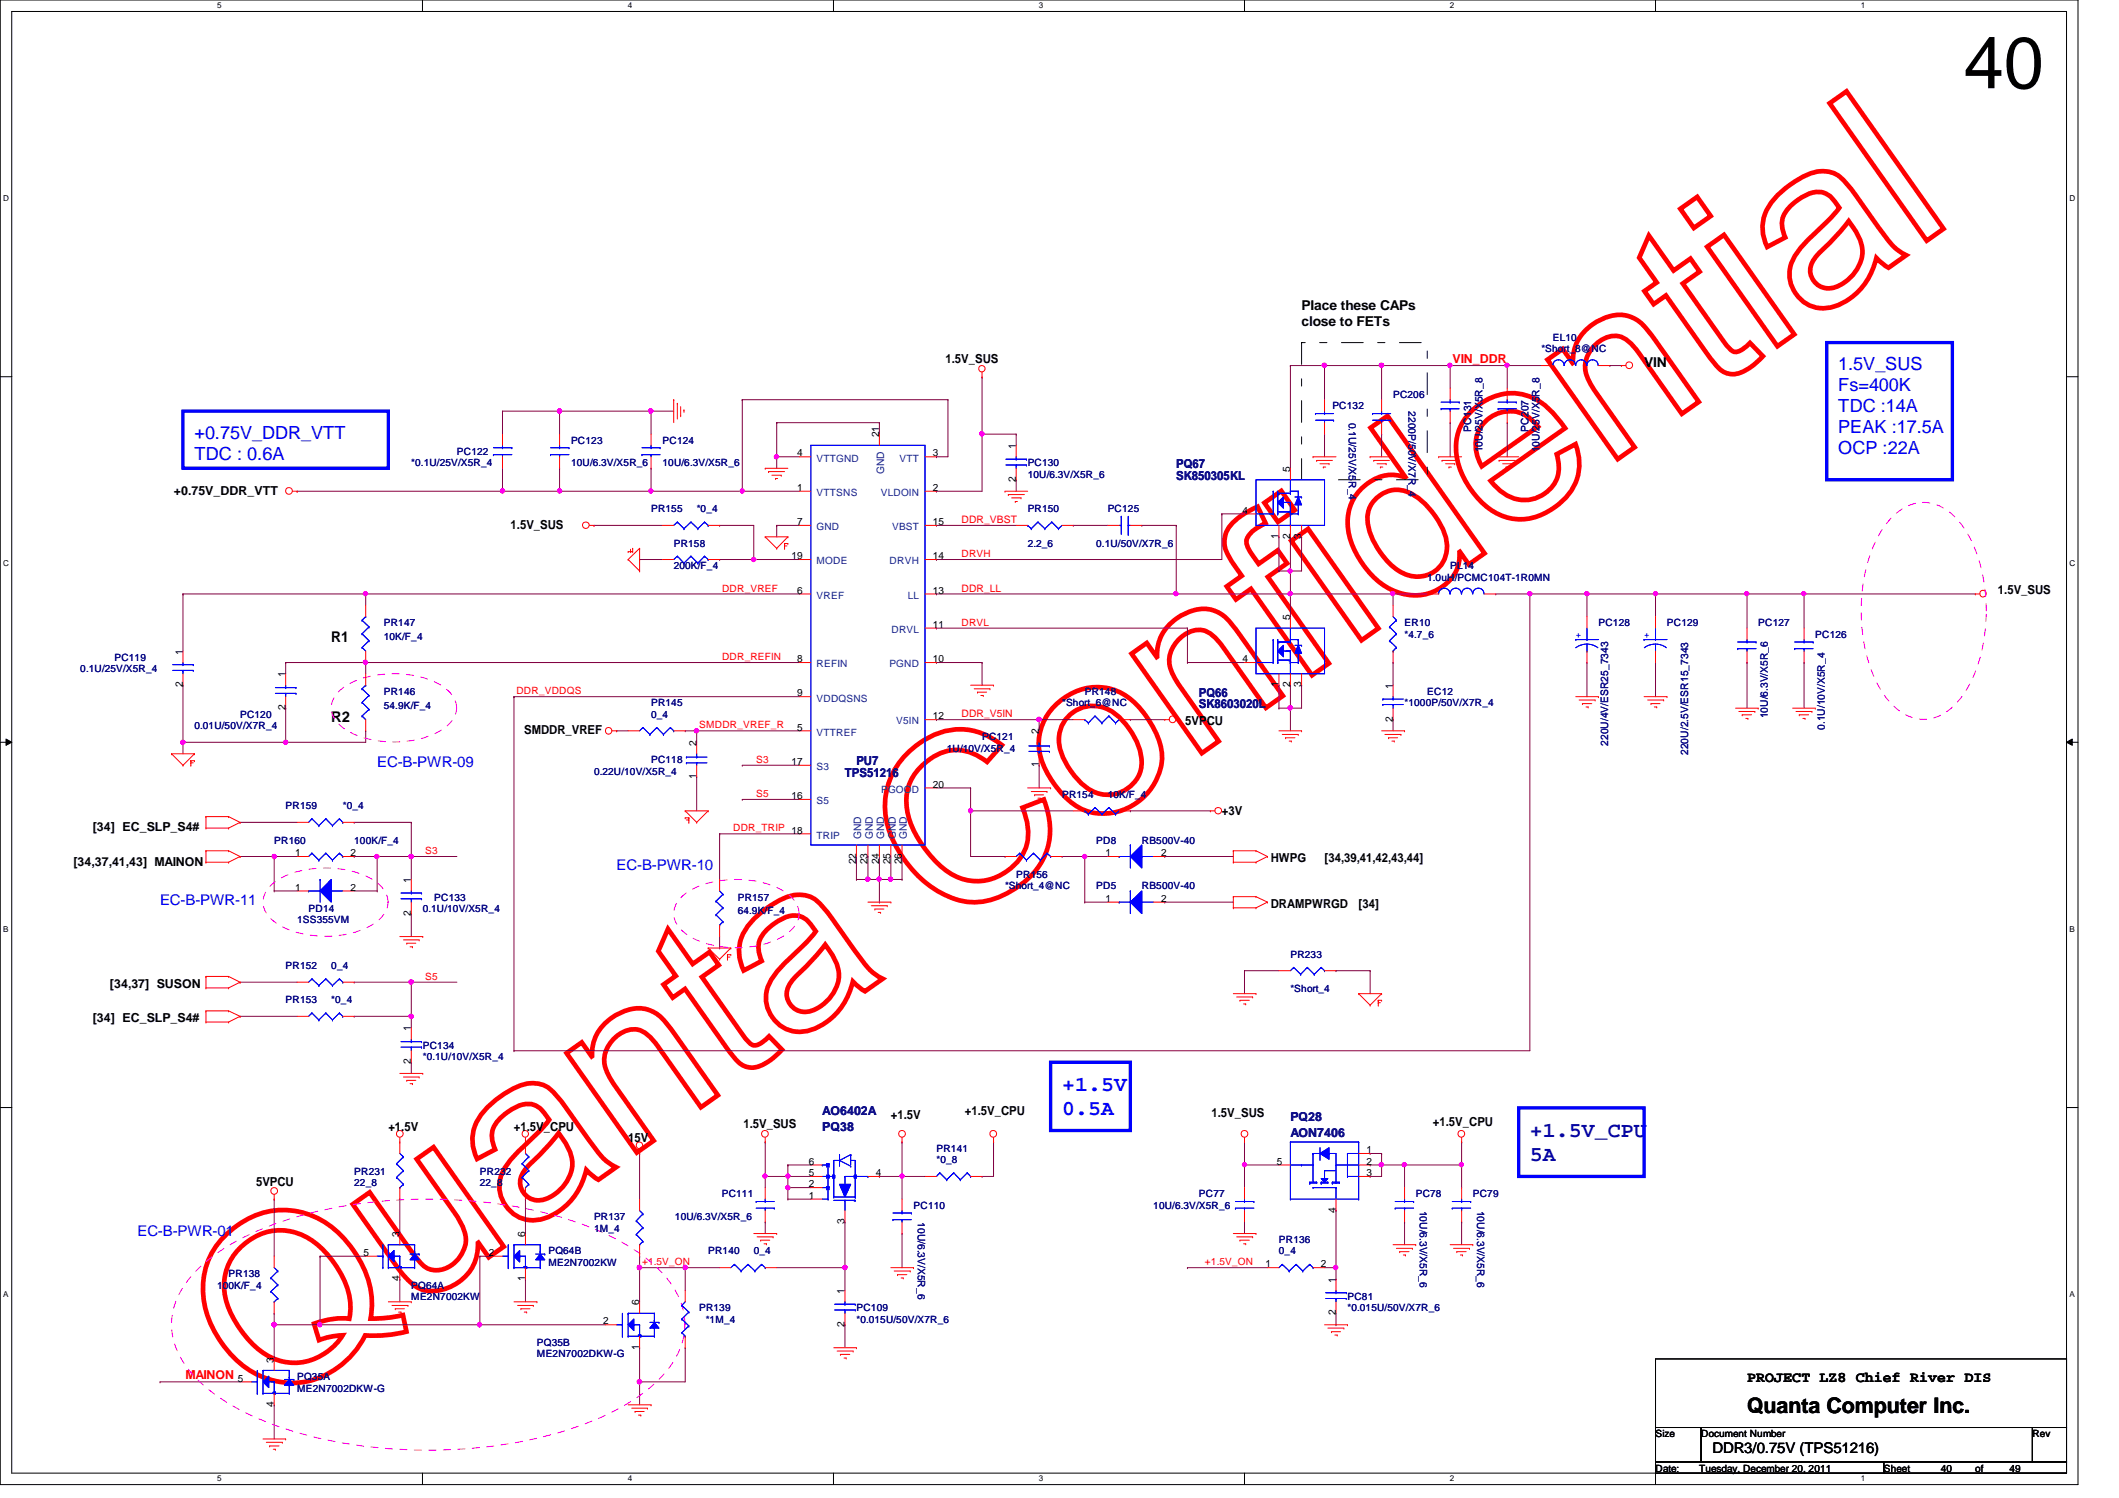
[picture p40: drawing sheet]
<svg xmlns="http://www.w3.org/2000/svg" width="297mm" height="210mm" viewBox="0 0 297 210" stroke-linecap="round" stroke-linejoin="round" font-family="sans-serif">
<defs><g id="words">
<text font-size="32.9" fill="#f00" x="36.6" y="198.7" transform="rotate(-35 36.6 198.7)">Quanta Confidential</text>
<text font-size="10.2" x="275.3" y="12.4">40</text>
<g font-size="3" fill="#00f">
<text x="148.9" y="152.9">+1.5V</text>
<text x="148.9" y="156.3">0.5A</text>
</g>
<g font-size="3" fill="#0000a0">
<text x="214.5" y="159.3">+1.5V_CPU</text>
<text x="214.5" y="162.7">5A</text>
</g>
<text font-size="3" x="244.9" y="198">Quanta Computer Inc.</text>
<g font-size="2.5" fill="#00f">
<text x="257.7" y="51.9">1.5V_SUS</text>
<text x="257.7" y="54.8">Fs=400K</text>
<text x="257.7" y="57.7">TDC :14A</text>
<text x="27.3" y="61.5">+0.75V_DDR_VTT</text>
<text x="27.3" y="64.4">TDC : 0.6A</text>
<text x="257.7" y="60.7">PEAK :17.5A</text>
<text x="257.7" y="63.6">OCP :22A</text>
</g>
<g font-size="2.1">
<text x="46.4" y="89.9">R1</text>
<text x="46.4" y="101.1">R2</text>
<text x="244.9" y="193.7">PROJECT LZ8 Chief River DIS</text>
<text x="240.1" y="203.5">DDR3/0.75V (TPS51216)</text>
</g>
<g font-size="2.1" fill="#00f">
<text x="52.9" y="107.5">EC-B-PWR-09</text>
<text x="86.4" y="121.9">EC-B-PWR-10</text>
<text x="22.4" y="126.7">EC-B-PWR-11</text>
<text x="19.3" y="173.1">EC-B-PWR-01</text>
</g>
<g font-size="1.9">
<text x="182.5" y="43.4">Place these CAPs</text>
<text x="182.5" y="45.7">close to FETs</text>
<text x="230.5" y="51.4">VIN</text>
</g>
<g font-size="1.7">
<text x="132.5" y="50.9">1.5V_SUS</text>
<text x="24.4" y="69.3">+0.75V_DDR_VTT</text>
<text x="71.6" y="74.1">1.5V_SUS</text>
<text x="280.1" y="83.2">1.5V_SUS</text>
<text x="166.2" y="101.6">5VPCU</text>
<text x="73.5" y="102.9">SMDDR_VREF</text>
<text x="13" y="116.5">[34] EC_SLP_S4#</text>
<text x="171.3" y="114.1">+3V</text>
<text x="10.3" y="121.3">[34,37,41,43] MAINON</text>
<text x="178.1" y="120.8">HWPG</text>
<text x="185.7" y="120.8">[34,39,41,42,43,44]</text>
<text x="178.1" y="127.3">DRAMPWRGD</text>
<text x="190.5" y="127.3">[34]</text>
<text x="13" y="143.3">[34] EC_SLP_S4#</text>
<text x="15.4" y="138.4">[34,37] SUSON</text>
<text x="54.4" y="158.5">+1.5V</text>
<text x="72" y="158.5">+1.5V_CPU</text>
<text x="88.1" y="160">15V</text>
<text x="104.2" y="158.1">1.5V_SUS</text>
<text x="124.9" y="156.8">+1.5V</text>
<text x="135.3" y="156.2">+1.5V_CPU</text>
<text x="169.8" y="156.5">1.5V_SUS</text>
<text x="200.9" y="157.8">+1.5V_CPU</text>
<text x="35.9" y="166.1">5VPCU</text>
</g>
<g font-size="1.7" fill="#f00">
<text x="203.6" y="50.9">VIN_DDR</text>
<text x="26" y="193.3">MAINON</text>
</g>
<g font-size="1.7" fill="#000080">
<text x="164.9" y="65.6">PQ67</text>
<text x="164.9" y="67.2">SK850305KL</text>
<text x="168.1" y="97.6">PQ66</text>
<text x="168.1" y="99.2">SK8603020L</text>
<text x="120.1" y="107.2">PU7</text>
<text x="118.4" y="108.8">TPS51216</text>
<text x="115.3" y="158.5">PQ38</text>
<text x="115.3" y="156.2">AO6402A</text>
<text x="180.9" y="157.1">PQ28</text>
<text x="180.9" y="159.4">AON7406</text>
</g>
<g font-size="1.4" fill="#000080">
<text x="217.7" y="47.8">EL10</text>
<text x="216.1" y="49.4">*Short_8@NC</text>
<text x="186.8" y="57.4">PC132</text>
<text x="189.1" y="59.2" transform="rotate(90 189.1 59.2)">0.1U/25V/X5R_4</text>
<text x="195.3" y="55.8">PC206</text>
<text x="197.4" y="57.6" transform="rotate(90 197.4 57.6)">2200P/50V/X7R_4</text>
<text x="57.7" y="65.4">*0.1U/25V/X5R_4</text>
<text x="64" y="63.8">PC122</text>
<text x="80" y="62.2">PC123</text>
<text x="80" y="65.4">10U/6.3V/X5R_6</text>
<text x="92.9" y="62.2">PC124</text>
<text x="92.9" y="65.4">10U/6.3V/X5R_6</text>
<text x="144.1" y="65.4">PC130</text>
<text x="206.2" y="60.5" transform="rotate(-90 206.2 60.5)">PC131</text>
<text x="207.8" y="63.4" transform="rotate(-90 207.8 63.4)">10U/25V/X5R_8</text>
<text x="214.2" y="60.5" transform="rotate(-90 214.2 60.5)">PC207</text>
<text x="215.8" y="63.4" transform="rotate(-90 215.8 63.4)">10U/25V/X5R_8</text>
<text x="91.3" y="71.8">PR155</text>
<text x="97.7" y="71.8">*0_4</text>
<text x="144.1" y="71.8">PR150</text>
<text x="144.1" y="67">10U/6.3V/X5R_6</text>
<text x="155.3" y="71.8">PC125</text>
<text x="94.4" y="76.6">PR158</text>
<text x="144.1" y="76.6">2.2_6</text>
<text x="153.7" y="76.6">0.1U/50V/X7R_6</text>
<text x="94.4" y="79.8">200K/F_4</text>
<text x="200.1" y="81.4">1.0uH/PCMC104T-1R0MN</text>
<text x="203.3" y="79.8">PL14</text>
<text x="53.8" y="87.8">PR147</text>
<text x="53.8" y="89.7">10K/F_4</text>
<text x="196.9" y="87.8">ER10</text>
<text x="196.9" y="89.4">*4.7_6</text>
<text x="224.1" y="87.8">PC128</text>
<text x="233.7" y="87.8">PC129</text>
<text x="246.5" y="87.8">PC127</text>
<text x="254.5" y="89.4">PC126</text>
<text x="11.3" y="94.2">0.1U/25V/X5R_4</text>
<text x="16" y="92.6">PC119</text>
<text x="33.7" y="100.6">PC120</text>
<text x="53.8" y="97.4">PR146</text>
<text x="53.8" y="99.3">54.9K/F_4</text>
<text x="91.3" y="99">PR145</text>
<text x="91.3" y="100.6">0_4</text>
<text x="148.9" y="99">*Short_6@NC</text>
<text x="152.1" y="97.4">PR148</text>
<text x="196.9" y="99">*1000P/50V/X7R_4</text>
<text x="200.1" y="97.4">EC12</text>
<text x="247.8" y="100.7" transform="rotate(-90 247.8 100.7)">10U/6.3V/X5R_6</text>
<text x="27.3" y="102.2">0.01U/50V/X7R_4</text>
<text x="91.3" y="107">PC118</text>
<text x="132.7" y="105.4">1U/10V/X5R_4</text>
<text x="137.7" y="103.8">PC121</text>
<text x="225.4" y="104.5" transform="rotate(-90 225.4 104.5)">220U/4V/ESR25_7343</text>
<text x="236.6" y="105.8" transform="rotate(-90 236.6 105.8)">220U/2.5V/ESR15_7343</text>
<text x="255.8" y="102.3" transform="rotate(-90 255.8 102.3)">0.1U/10V/X5R_4</text>
<text x="40" y="113.4">PR159</text>
<text x="48" y="113.4">*0_4</text>
<text x="83.3" y="108.6">0.22U/10V/X5R_4</text>
<text x="148.9" y="111.8">PR154</text>
<text x="155.3" y="111.8">10K/F_4</text>
<text x="38.4" y="118.2">PR160</text>
<text x="49.7" y="118.2">100K/F_4</text>
<text x="153.7" y="118.2">PD8</text>
<text x="160.1" y="118.2">RB500V-40</text>
<text x="140.9" y="124.6">*Short_4@NC</text>
<text x="142.4" y="123">PR156</text>
<text x="153.7" y="124.6">PD5</text>
<text x="160.1" y="124.6">RB500V-40</text>
<text x="41.7" y="129.4">1SS355VM</text>
<text x="43.3" y="127.8">PD14</text>
<text x="59.3" y="127.8">0.1U/10V/X5R_4</text>
<text x="60.9" y="126.2">PC133</text>
<text x="103.4" y="126.2">PR157</text>
<text x="103.4" y="128.1">64.9K/F_4</text>
<text x="40" y="135.8">PR152</text>
<text x="46.4" y="135.8">0_4</text>
<text x="180.9" y="134.2">PR233</text>
<text x="40" y="140.6">PR153</text>
<text x="46.4" y="140.6">*0_4</text>
<text x="180.9" y="139">*Short_4</text>
<text x="59.3" y="147">PC134</text>
<text x="59.3" y="148.6">*0.1U/10V/X5R_4</text>
<text x="131.3" y="161.4">PR141</text>
<text x="49.7" y="164.6">PR231</text>
<text x="49.7" y="166.2">22_8</text>
<text x="67.3" y="164.6">PR232</text>
<text x="67.3" y="166.2">22_8</text>
<text x="101.2" y="167.8">PC111</text>
<text x="131.3" y="163">*0_8</text>
<text x="168.1" y="167.8">PC77</text>
<text x="198.5" y="167.8">PC78</text>
<text x="206.5" y="167.8">PC79</text>
<text x="83.3" y="171">PR137</text>
<text x="83.3" y="172.6">1M_4</text>
<text x="94.6" y="171">10U/6.3V/X5R_6</text>
<text x="128.1" y="169.4">PC110</text>
<text x="128.6" y="171.2" transform="rotate(90 128.6 171.2)">10U/6.3V/X5R_6</text>
<text x="161.7" y="169.4">10U/6.3V/X5R_6</text>
<text x="199" y="169.6" transform="rotate(90 199 169.6)">10U/6.3V/X5R_6</text>
<text x="207" y="169.6" transform="rotate(90 207 169.6)">10U/6.3V/X5R_6</text>
<text x="32" y="179">PR138</text>
<text x="76.9" y="175.8">PQ64B</text>
<text x="76.9" y="177.4">ME2N7002KW</text>
<text x="99.3" y="175.8">PR140</text>
<text x="105.7" y="175.8">0_4</text>
<text x="179.3" y="174.2">PR136</text>
<text x="179.3" y="175.8">0_4</text>
<text x="30.4" y="180.6">100K/F_4</text>
<text x="57.7" y="180.6">PQ64A</text>
<text x="57.7" y="182.2">ME2N7002KW</text>
<text x="98" y="183.8">PR139</text>
<text x="98.9" y="185.4">*1M_4</text>
<text x="120.1" y="183.8">PC109</text>
<text x="120.1" y="185.4">*0.015U/50V/X7R_6</text>
<text x="188.9" y="182.2">PC81</text>
<text x="188.9" y="183.8">*0.015U/50V/X7R_6</text>
<text x="75.3" y="188.6">PQ35B</text>
<text x="75.3" y="190.2">ME2N7002DKW-G</text>
<text x="41.7" y="193.4">PQ35A</text>
<text x="41.7" y="195">ME2N7002DKW-G</text>
</g>
<g font-size="1.4">
<text x="111.8" y="64">4</text>
<text x="123.2" y="61.3" transform="rotate(-90 123.2 61.3)">21</text>
<text x="130.8" y="64">3</text>
<text x="142.4" y="62.9" transform="rotate(-90 142.4 62.9)">1</text>
<text x="111.8" y="68.8">1</text>
<text x="130.8" y="68.8">2</text>
<text x="142.4" y="67.5" transform="rotate(-90 142.4 67.5)">2</text>
<text x="174.2" y="72">4</text>
<text x="180.8" y="66.1" transform="rotate(-90 180.8 66.1)">5</text>
<text x="111.8" y="73.6">7</text>
<text x="130.8" y="73.6">15</text>
<text x="179.2" y="75.5" transform="rotate(-90 179.2 75.5)">1</text>
<text x="180.8" y="75.5" transform="rotate(-90 180.8 75.5)">2</text>
<text x="182.4" y="75.5" transform="rotate(-90 182.4 75.5)">3</text>
<text x="111" y="78.4">19</text>
<text x="111.8" y="83.2">6</text>
<text x="130.8" y="83.2">13</text>
<text x="130.8" y="78.4">14</text>
<text x="130.8" y="88">11</text>
<text x="180.8" y="86.9" transform="rotate(-90 180.8 86.9)">5</text>
<text x="25.6" y="91.7" transform="rotate(-90 25.6 91.7)">1</text>
<text x="40" y="94.9" transform="rotate(-90 40 94.9)">1</text>
<text x="111.8" y="92.8">8</text>
<text x="130.8" y="92.8">10</text>
<text x="174.2" y="92.8">4</text>
<text x="25.6" y="96.3" transform="rotate(-90 25.6 96.3)">2</text>
<text x="40" y="99.5" transform="rotate(-90 40 99.5)">2</text>
<text x="111.8" y="97.6">9</text>
<text x="130.8" y="100.8">12</text>
<text x="179.2" y="96.3" transform="rotate(-90 179.2 96.3)">1</text>
<text x="180.8" y="96.3" transform="rotate(-90 180.8 96.3)">2</text>
<text x="182.4" y="96.3" transform="rotate(-90 182.4 96.3)">3</text>
<text x="195.2" y="101.1" transform="rotate(-90 195.2 101.1)">2</text>
<text x="195.2" y="96.5" transform="rotate(-90 195.2 96.5)">1</text>
<text x="97.6" y="104.5" transform="rotate(-90 97.6 104.5)">2</text>
<text x="111" y="107.2">17</text>
<text x="111.8" y="102.4">5</text>
<text x="145.6" y="107.5" transform="rotate(-90 145.6 107.5)">1</text>
<text x="145.6" y="102.9" transform="rotate(-90 145.6 102.9)">2</text>
<text x="97.6" y="109.1" transform="rotate(-90 97.6 109.1)">1</text>
<text x="111" y="112">16</text>
<text x="130.8" y="110.4">20</text>
<text x="41.4" y="120">1</text>
<text x="49.1" y="120">2</text>
<text x="155" y="120">1</text>
<text x="162.8" y="120">2</text>
<text x="41.4" y="124.8">1</text>
<text x="49.1" y="124.8">2</text>
<text x="57.6" y="123.7" transform="rotate(-90 57.6 123.7)">1</text>
<text x="120" y="121.1" transform="rotate(-90 120 121.1)">22</text>
<text x="121.6" y="121.1" transform="rotate(-90 121.6 121.1)">23</text>
<text x="123.2" y="121.1" transform="rotate(-90 123.2 121.1)">24</text>
<text x="124.8" y="121.1" transform="rotate(-90 124.8 121.1)">25</text>
<text x="126.4" y="121.1" transform="rotate(-90 126.4 121.1)">26</text>
<text x="57.6" y="128.3" transform="rotate(-90 57.6 128.3)">2</text>
<text x="155" y="126.4">1</text>
<text x="162.8" y="126.4">2</text>
<text x="57.6" y="149.1" transform="rotate(-90 57.6 149.1)">2</text>
<text x="57.6" y="144.5" transform="rotate(-90 57.6 144.5)">1</text>
<text x="191.6" y="161.6">1</text>
<text x="113.4" y="163.2">6</text>
<text x="113.4" y="164.8">5</text>
<text x="113.4" y="166.4">2</text>
<text x="113.4" y="168">1</text>
<text x="122.8" y="164.8">4</text>
<text x="179" y="163.2">5</text>
<text x="191.6" y="164.8">3</text>
<text x="191.6" y="163.2">2</text>
<text x="56" y="173.3" transform="rotate(-90 56 173.3)">3</text>
<text x="73.6" y="173.3" transform="rotate(-90 73.6 173.3)">6</text>
<text x="118.4" y="171.5" transform="rotate(-90 118.4 171.5)">3</text>
<text x="187.2" y="169.9" transform="rotate(-90 187.2 169.9)">4</text>
<text x="51" y="176">5</text>
<text x="56" y="179.5" transform="rotate(-90 56 179.5)">4</text>
<text x="68.5" y="176">2</text>
<text x="73.6" y="179.5" transform="rotate(-90 73.6 179.5)">1</text>
<text x="177.4" y="177.6">1</text>
<text x="185.2" y="177.6">2</text>
<text x="187.2" y="179.7" transform="rotate(-90 187.2 179.7)">1</text>
<text x="84.5" y="185.6">2</text>
<text x="89.6" y="182.9" transform="rotate(-90 89.6 182.9)">6</text>
<text x="118.4" y="185.9" transform="rotate(-90 118.4 185.9)">2</text>
<text x="118.4" y="181.3" transform="rotate(-90 118.4 181.3)">1</text>
<text x="187.2" y="184.3" transform="rotate(-90 187.2 184.3)">2</text>
<text x="38.4" y="190.9" transform="rotate(-90 38.4 190.9)">3</text>
<text x="89.6" y="189.1" transform="rotate(-90 89.6 189.1)">1</text>
<text x="33.4" y="193.6">5</text>
<text x="38.4" y="197.1" transform="rotate(-90 38.4 197.1)">4</text>
<text x="232.1" y="201.4">Size</text>
<text x="238.5" y="201.4">Document Number</text>
<text x="284.9" y="201.4">Rev</text>
<text x="232.1" y="206.2">Date:</text>
<text x="238.2" y="206.2">Tuesday, December 20, 2011</text>
<text x="264.1" y="206.2">Sheet</text>
<text x="272.1" y="206.2">40</text>
<text x="276.9" y="206.2">of</text>
<text x="281.7" y="206.2">49</text>
</g>
<g font-size="1.4" fill="#004080">
<text x="114.5" y="64.7">VTTGND</text>
<text x="126.1" y="64.7">VTT</text>
<text x="114.5" y="69.5">VTTSNS</text>
<text x="123.5" y="69.5">VLDOIN</text>
<text x="123.9" y="66.4" transform="rotate(-90 123.9 66.4)">GND</text>
<text x="114.5" y="74.3">GND</text>
<text x="125" y="74.3">VBST</text>
<text x="114.5" y="79.1">MODE</text>
<text x="114.5" y="83.9">VREF</text>
<text x="124.7" y="79.1">DRVH</text>
<text x="127.3" y="83.9">LL</text>
<text x="125" y="88.7">DRVL</text>
<text x="114.5" y="93.5">REFIN</text>
<text x="124.7" y="93.5">PGND</text>
<text x="114.5" y="98.3">VDDQSNS</text>
<text x="125.6" y="101.5">V5IN</text>
<text x="114.5" y="107.9">S3</text>
<text x="114.5" y="103.1">VTTREF</text>
<text x="114.5" y="112.7">S5</text>
<text x="123.5" y="111.1">PGOOD</text>
<text x="114.5" y="117.5">TRIP</text>
<text x="120.7" y="117.6" transform="rotate(-90 120.7 117.6)">GND</text>
<text x="122.3" y="117.6" transform="rotate(-90 122.3 117.6)">GND</text>
<text x="123.9" y="117.6" transform="rotate(-90 123.9 117.6)">GND</text>
<text x="125.6" y="117.6" transform="rotate(-90 125.6 117.6)">GND</text>
<text x="127.1" y="117.6" transform="rotate(-90 127.1 117.6)">GND</text>
</g>
<g font-size="1.4" fill="#f00">
<text x="134.8" y="73.3">DDR_VBST</text>
<text x="101.2" y="82.9">DDR_VREF</text>
<text x="134.8" y="78.1">DRVH</text>
<text x="134.8" y="82.9">DDR_LL</text>
<text x="134.8" y="87.7">DRVL</text>
<text x="101.2" y="92.5">DDR_REFIN</text>
<text x="72.4" y="97.3">DDR_VDDQS</text>
<text x="134.8" y="100.5">DDR_V5IN</text>
<text x="98" y="102.1">SMDDR_VREF_R</text>
<text x="106" y="106.9">S3</text>
<text x="106" y="111.7">S5</text>
<text x="59.6" y="119.7">S3</text>
<text x="102.8" y="116.5">DDR_TRIP 18</text>
<text x="59.6" y="137.3">S5</text>
<text x="90" y="177.3">+1.5V_ON</text>
<text x="168.9" y="177.3">+1.5V_ON</text>
</g>
<g font-size="1.4" fill="#00f">
<text x="220.9" y="89.4">+</text>
<text x="230.5" y="89.4">+</text>
</g>
<g font-size="1.1">
<text x="30.4" y="1.1">5</text>
<text x="88" y="1.1">4</text>
<text x="145.6" y="1.1">3</text>
<text x="203.2" y="1.1">2</text>
<text x="260.9" y="1.1">1</text>
<text x=".5" y="28.2">D</text>
<text x="290.1" y="28.2">D</text>
<text x=".5" y="79.3">C</text>
<text x="290.1" y="79.3">C</text>
<text x=".5" y="130.6">B</text>
<text x="290.1" y="130.6">B</text>
<text x=".5" y="181.7">A</text>
<text x="290.1" y="181.7">A</text>
<text x="30.4" y="207.6">5</text>
<text x="88" y="207.6">4</text>
<text x="145.6" y="207.6">3</text>
<text x="203.2" y="207.6">2</text>
<text x="260.9" y="207.6">1</text>
</g>
</g></defs>
<path d="M0 0h291.3v208h-291.3zM1.6 1.6h288.1v204.8h-288.1z" fill="none" stroke="#000" stroke-width=".14"/>
<g fill="#fff">
<path d="M30.4 .2h.6v1.2h-.6z"/>
<path d="M30.4 206.6h.6v1.2h-.6z"/>
</g>
<path d="M59.2 0v1.6M59.2 206.4v1.6" fill="none" stroke="#000" stroke-width=".14"/>
<g fill="#fff">
<path d="M88 .2h.6v1.2h-.6z"/>
<path d="M88 206.6h.6v1.2h-.6z"/>
</g>
<path d="M116.8 0v1.6M116.8 206.4v1.6" fill="none" stroke="#000" stroke-width=".14"/>
<g fill="#fff">
<path d="M145.6 .2h.6v1.2h-.6z"/>
<path d="M145.6 206.6h.6v1.2h-.6z"/>
</g>
<path d="M174.5 0v1.6M174.5 206.4v1.6" fill="none" stroke="#000" stroke-width=".14"/>
<g fill="#fff">
<path d="M203.2 .2h.6v1.2h-.6z"/>
<path d="M203.2 206.6h.6v1.2h-.6z"/>
</g>
<path d="M232.1 0v1.6M232.1 206.4v1.6" fill="none" stroke="#000" stroke-width=".14"/>
<g fill="#fff">
<path d="M260.9 .2h.5v1.2h-.5z"/>
<path d="M260.9 206.6h.5v1.2h-.5z"/>
<path d="M.5 27.2h.7v1.2h-.7z"/>
<path d="M290.1 27.2h.8v1.2h-.8z"/>
<path d="M.5 78.4h.7v1.1h-.7z"/>
<path d="M290.1 78.4h.8v1.1h-.8z"/>
</g>
<path d="M0 52.8h1.6M289.7 52.8h1.6" fill="none" stroke="#000" stroke-width=".14"/>
<g fill="#fff">
<path d="M.5 129.6h.7v1.2h-.7z"/>
<path d="M290.1 129.6h.7v1.2h-.7z"/>
</g>
<path d="M0 104h1.6M.8 103.5l.8 .5-.8 .4zM289.7 104l.8-.5v.9zM289.7 104h1.6" fill="none" stroke="#000" stroke-width=".14"/>
<path d="M.8 103.5l.8 .5-.8 .4zM289.7 104l.8-.5v.9z" fill="#000"/>
<g fill="#fff">
<path d="M.5 180.8h.7v1.1h-.7z"/>
<path d="M290.1 180.8h.7v1.1h-.7z"/>
</g>
<path d="M0 155.2h1.6M289.7 155.2h1.6" fill="none" stroke="#000" stroke-width=".14"/>
<path d="M225.7 51.2h.1M225.7 51.2h1.6M41.7 68.8h.1M41.7 68.8h28.7M222.5 83.2h.1M222.5 83.2h9.6" fill="none" stroke="#800040" stroke-width=".14"/>
<circle cx="222.5" cy="83.2" r=".3" fill="#f0f"/>
<circle cx="222.5" cy="83.2" r=".3" fill="none" stroke="#f0f" stroke-width=".14"/>
<path d="M145.7 100.8h.1M145.7 100.8h4.7" fill="none" stroke="#800040" stroke-width=".14"/>
<circle cx="145.7" cy="100.8" r=".31" fill="#f0f"/>
<circle cx="145.7" cy="100.8" r=".31" fill="none" stroke="#f0f" stroke-width=".14"/>
<path d="M166.5 88h.1M166.5 88v4.8M214.5 83.2h.1M214.5 83.2v64M145.7 107.2h.1M145.7 107.2v3.2" fill="none" stroke="#800040" stroke-width=".14"/>
<circle cx="214.5" cy="83.2" r=".3" fill="#f0f"/>
<circle cx="214.5" cy="83.2" r=".3" fill="none" stroke="#f0f" stroke-width=".14"/>
<path d="M91.3 57.6h.1M91.3 57.6h3.1M104.1 112h.1M104.1 112h8M49.7 137.6h.1M49.7 137.6h8M57.7 120h.1M57.7 128h.1M57.7 120v3.2M57.7 128v3.2M57.7 120h6.3" fill="none" stroke="#800040" stroke-width=".14"/>
<circle cx="57.6" cy="120" r=".31" fill="#f0f"/>
<circle cx="57.6" cy="120" r=".31" fill="none" stroke="#f0f" stroke-width=".14"/>
<path d="M57.7 137.6h.1M57.7 137.6h6.3" fill="none" stroke="#800040" stroke-width=".14"/>
<circle cx="57.6" cy="137.6" r=".32" fill="#f0f"/>
<circle cx="57.6" cy="137.6" r=".32" fill="none" stroke="#f0f" stroke-width=".14"/>
<path d="M52.9 120h.1M52.9 120h4.8" fill="none" stroke="#800040" stroke-width=".14"/>
<circle cx="52.8" cy="120" r=".3" fill="#f0f"/>
<circle cx="52.8" cy="120" r=".3" fill="none" stroke="#f0f" stroke-width=".14"/>
<g fill="none" stroke="#800040" stroke-width=".14">
<path d="M203.3 51.2h.1M203.3 51.2h8M211.3 59.2h.1M211.3 51.2h.1M211.3 51.2v3.2M211.3 59.2v4.8M171.3 72h.1M171.3 72h3.2M179.3 75.2h.1M179.3 75.2v4.8M182.5 75.2h.1M182.5 75.2v4.8h-1.6"/>
<path d="M180.9 80h.1M180.9 96h.1M180.9 96v3.2M182.5 96h.1M182.5 96v3.2M100.9 116.8h.1M100.9 116.8v6.4M57.7 148.8h.1M57.7 148.8v1.6"/>
</g>
<circle cx="211.2" cy="51.2" r=".3" fill="#f0f"/>
<circle cx="211.2" cy="51.2" r=".3" fill="none" stroke="#f0f" stroke-width=".14"/>
<g fill="none" stroke="#800040" stroke-width=".14">
<path d="M70.4 57.6h.1M70.4 57.6v3.2M105.7 78.4h.1M105.7 78.4h6.4M171.3 72h.1M171.3 72v6.4M179.3 96h.1M179.3 96v3.2M222.5 92.8h.1M222.5 83.2h.1M222.5 83.2v3.2M222.5 92.8v4.8"/>
<path d="M232.1 83.2h.1M232.1 92.8h.1M232.1 83.2v3.2M232.1 92.8v4.8M145.7 100.8h.1M145.7 100.8v1.6"/>
</g>
<circle cx="105.6" cy="78.4" r=".31" fill="#f0f"/>
<circle cx="105.6" cy="78.4" r=".31" fill="none" stroke="#f0f" stroke-width=".14"/>
<path d="M78.4 57.6h.1M78.4 57.6v3.2M203.3 51.2h.1M203.3 51.2v3.2M131.3 88h.1M131.3 88h35.2M104.1 107.2h.1M104.1 107.2h8" fill="none" stroke="#800040" stroke-width=".14"/>
<circle cx="203.2" cy="51.2" r=".3" fill="#f0f"/>
<circle cx="203.2" cy="51.2" r=".3" fill="none" stroke="#f0f" stroke-width=".14"/>
<path d="M78.4 57.6h.1M78.4 57.6h12.9M91.3 57.6h.1M91.3 57.6v3.2M203.3 59.2h.1M203.3 59.2v4.8M131.3 78.4h.1M131.3 78.4h40M166.5 92.8h.1M166.5 92.8h8" fill="none" stroke="#800040" stroke-width=".14"/>
<circle cx="91.2" cy="57.6" r=".31" fill="#f0f"/>
<circle cx="91.2" cy="57.6" r=".31" fill="none" stroke="#f0f" stroke-width=".14"/>
<circle cx="78.4" cy="57.6" r=".31" fill="#f0f"/>
<circle cx="78.4" cy="57.6" r=".31" fill="none" stroke="#f0f" stroke-width=".14"/>
<path d="M142.4 67.2h.1M142.4 67.2v1.6M164.9 73.6h.1M164.9 73.6v9.6h-33.6M131.3 83.2h.1M180.9 99.2h.1M180.9 99.2h1.6M100.9 116.8h.1M100.9 116.8h11.2" fill="none" stroke="#800040" stroke-width=".14"/>
<circle cx="180.8" cy="99.2" r=".3" fill="#f0f"/>
<circle cx="180.8" cy="99.2" r=".3" fill="none" stroke="#f0f" stroke-width=".14"/>
<path d="M179.3 99.2h.1M179.3 99.2h1.6M180.9 99.2h.1M180.9 99.2v3.2" fill="none" stroke="#800040" stroke-width=".14"/>
<circle cx="180.8" cy="99.2" r=".3" fill="#f0f"/>
<circle cx="180.8" cy="99.2" r=".3" fill="none" stroke="#f0f" stroke-width=".14"/>
<g fill="none" stroke="#800040" stroke-width=".14">
<path d="M123.3 59.2h.1M123.3 59.2v1.6M78.4 65.6h.1M78.4 65.6v3.2M91.3 65.6h.1M91.3 65.6v3.2M108.9 64h.1M108.9 64h3.2M160.1 73.6h.1M160.1 73.6h4.8M180.9 75.2h.1M180.9 75.2v4.8h-1.6"/>
<path d="M131.3 92.8h.1M131.3 92.8h6.4M179.3 80h.1M180.9 83.2h.1M180.9 83.2v3.2M72 147.2h.1M72 147.2h142.5"/>
</g>
<circle cx="108.8" cy="64" r=".3" fill="#f0f"/>
<circle cx="108.8" cy="64" r=".3" fill="none" stroke="#f0f" stroke-width=".14"/>
<path d="M108.9 64h.1M108.9 73.6h.1M108.9 64v1.6M108.9 73.6v1.6M108.9 73.6h3.2M51.3 83.2h.1M51.3 83.2h60.8" fill="none" stroke="#800040" stroke-width=".14"/>
<circle cx="51.2" cy="83.2" r=".3" fill="#f0f"/>
<circle cx="51.2" cy="83.2" r=".3" fill="none" stroke="#f0f" stroke-width=".14"/>
<g fill="none" stroke="#800040" stroke-width=".14">
<path d="M104.1 56h.1M104.1 56h28.8M104.1 56v12.8M132.9 56h.1M132.9 56v8M137.7 52.8h.1M137.7 52.8v16h-6.4M131.3 68.8h.1M137.7 60.8h.1M137.7 60.8h4.7M142.4 60.8h.1M142.4 60.8v1.6"/>
<path d="M25.7 83.2h.1M25.7 83.2v8M137.7 92.8h.1M137.7 92.8v3.2"/>
</g>
<circle cx="137.7" cy="60.8" r=".31" fill="#f0f"/>
<circle cx="137.7" cy="60.8" r=".31" fill="none" stroke="#f0f" stroke-width=".14"/>
<g fill="none" stroke="#800040" stroke-width=".14">
<path d="M70.4 57.6h.1M70.4 57.6h8M91.3 68.8h.1M91.3 68.8h12.8M131.3 73.6h.1M131.3 64h.1M131.3 73.6h11.1M131.3 64h1.6M150.4 73.6h.1M150.4 73.6h4.9M40 92.8h.1M40 92.8h11.3"/>
<path d="M72 97.6h.1M72 97.6v49.6M72 97.6h40.1M174.5 136h.1M174.5 136h4.8M174.5 136v3.2M187.3 136h.1M187.3 136h4.8M192.1 136h.1M192.1 136v3.2"/>
</g>
<circle cx="91.2" cy="68.8" r=".3" fill="#f0f"/>
<circle cx="91.2" cy="68.8" r=".3" fill="none" stroke="#f0f" stroke-width=".14"/>
<path d="M104.1 68.8h.1M104.1 68.8h8" fill="none" stroke="#800040" stroke-width=".14"/>
<circle cx="104.1" cy="68.8" r=".3" fill="#f0f"/>
<circle cx="104.1" cy="68.8" r=".3" fill="none" stroke="#f0f" stroke-width=".14"/>
<path d="M164.9 83.2h.1M164.9 83.2h16" fill="none" stroke="#800040" stroke-width=".14"/>
<circle cx="164.8" cy="83.2" r=".3" fill="#f0f"/>
<circle cx="164.8" cy="83.2" r=".3" fill="none" stroke="#f0f" stroke-width=".14"/>
<path d="M25.7 104h.1M25.7 104v1.6" fill="none" stroke="#800040" stroke-width=".14"/>
<circle cx="25.6" cy="104" r=".31" fill="#f0f"/>
<circle cx="25.6" cy="104" r=".31" fill="none" stroke="#f0f" stroke-width=".14"/>
<path d="M70.4 65.6h.1M70.4 68.8h.1M70.4 65.6v3.2M70.4 68.8h8M158.5 100.8h.1M158.5 100.8h4.8" fill="none" stroke="#800040" stroke-width=".14"/>
<circle cx="78.4" cy="68.8" r=".3" fill="#f0f"/>
<circle cx="78.4" cy="68.8" r=".3" fill="none" stroke="#f0f" stroke-width=".14"/>
<circle cx="70.4" cy="68.8" r=".3" fill="#f0f"/>
<circle cx="70.4" cy="68.8" r=".3" fill="none" stroke="#f0f" stroke-width=".14"/>
<path d="M211.3 51.2h.1M211.3 51.2h4.8M78.4 68.8h.1M78.4 68.8h12.9M214.5 83.2h.1M214.5 83.2h8M33.7 137.6h.1M33.7 137.6h8M38.4 120h.1M38.4 120h3.3" fill="none" stroke="#800040" stroke-width=".14"/>
<circle cx="38.4" cy="120" r=".3" fill="#f0f"/>
<circle cx="38.4" cy="120" r=".3" fill="none" stroke="#f0f" stroke-width=".14"/>
<path d="M193.7 51.2h.1M193.7 51.2h9.6M209.7 83.2h.1M209.7 83.2h4.8" fill="none" stroke="#800040" stroke-width=".14"/>
<circle cx="193.7" cy="51.2" r=".31" fill="#f0f"/>
<circle cx="193.7" cy="51.2" r=".31" fill="none" stroke="#f0f" stroke-width=".14"/>
<path d="M40 104h.1M51.3 102.4h.1M51.3 102.4v1.6h-11.3" fill="none" stroke="#800040" stroke-width=".14"/>
<circle cx="40" cy="104" r=".3" fill="#f0f"/>
<circle cx="40" cy="104" r=".3" fill="none" stroke="#f0f" stroke-width=".14"/>
<g fill="none" stroke="#800040" stroke-width=".14">
<path d="M108.9 59.2h.1M108.9 59.2h14.4M25.7 96h.1M25.7 83.2h.1M25.7 96v8M25.7 83.2h25.6M40 99.2h.1M40 92.8h.1M40 92.8v1.6M40 99.2v4.8h-14.3M51.3 92.8h.1M51.3 83.2h.1"/>
<path d="M51.3 83.2v1.6M51.3 92.8v1.6M51.3 92.8h60.8M252.9 83.2h.1M252.9 83.2h24M25.7 104h.1"/>
</g>
<circle cx="51.2" cy="92.8" r=".3" fill="#f0f"/>
<circle cx="51.2" cy="92.8" r=".3" fill="none" stroke="#f0f" stroke-width=".14"/>
<path d="M180.9 51.2h.1M180.9 51.2v14.4M180.9 51.2h12.8M185.7 51.2h.1M185.7 51.2v4.8M193.7 51.2h.1M193.7 51.2v4.8" fill="none" stroke="#800040" stroke-width=".14"/>
<circle cx="185.7" cy="51.2" r=".31" fill="#f0f"/>
<circle cx="185.7" cy="51.2" r=".31" fill="none" stroke="#f0f" stroke-width=".14"/>
<path d="M185.7 60.8h.1M185.7 60.8v3.2M193.7 60.8h.1M193.7 60.8v3.2M244.9 92.8h.1M244.9 92.8v6.4M252.9 92.8h.1M252.9 83.2h.1M252.9 83.2v4.8M252.9 92.8v6.4" fill="none" stroke="#800040" stroke-width=".14"/>
<circle cx="252.9" cy="83.2" r=".3" fill="#f0f"/>
<circle cx="252.9" cy="83.2" r=".3" fill="none" stroke="#f0f" stroke-width=".14"/>
<path d="M244.9 83.2h.1M244.9 83.2v4.8" fill="none" stroke="#800040" stroke-width=".14"/>
<circle cx="244.9" cy="83.2" r=".3" fill="#f0f"/>
<circle cx="244.9" cy="83.2" r=".3" fill="none" stroke="#f0f" stroke-width=".14"/>
<path d="M180.9 80h.1M180.9 80v3.2M195.3 92.8h.1M195.3 92.8v3.2M244.9 83.2h.1M244.9 83.2h8M195.3 100.8h.1M195.3 100.8v1.6" fill="none" stroke="#800040" stroke-width=".14"/>
<circle cx="180.8" cy="80" r=".3" fill="#f0f"/>
<circle cx="180.8" cy="80" r=".3" fill="none" stroke="#f0f" stroke-width=".14"/>
<path d="M180.9 83.2h.1M180.9 83.2h14.4M195.3 83.2h.1M195.3 83.2v1.6M131.3 100.8h.1M131.3 100.8h14.4" fill="none" stroke="#800040" stroke-width=".14"/>
<circle cx="195.2" cy="83.2" r=".3" fill="#f0f"/>
<circle cx="195.2" cy="83.2" r=".3" fill="none" stroke="#f0f" stroke-width=".14"/>
<circle cx="180.8" cy="83.2" r=".3" fill="#f0f"/>
<circle cx="180.8" cy="83.2" r=".3" fill="none" stroke="#f0f" stroke-width=".14"/>
<path d="M232.1 83.2h.1M232.1 83.2h12.8" fill="none" stroke="#800040" stroke-width=".14"/>
<circle cx="232.1" cy="83.2" r=".3" fill="#f0f"/>
<circle cx="232.1" cy="83.2" r=".3" fill="none" stroke="#f0f" stroke-width=".14"/>
<path d="M195.3 83.2h.1M195.3 83.2h4.8M97.7 102.4h.1M97.7 102.4h14.4" fill="none" stroke="#800040" stroke-width=".14"/>
<circle cx="97.6" cy="102.4" r=".31" fill="#f0f"/>
<circle cx="97.6" cy="102.4" r=".31" fill="none" stroke="#f0f" stroke-width=".14"/>
<path d="M86.4 102.4h.1M86.4 102.4h1.6M96.1 102.4h.1M96.1 102.4h1.6M97.7 108.8h.1M97.7 102.4h.1M97.7 102.4v1.6M97.7 108.8v4.8M49.7 142.4h.1M49.7 142.4h8" fill="none" stroke="#800040" stroke-width=".14"/>
<circle cx="57.6" cy="142.4" r=".31" fill="#f0f"/>
<circle cx="57.6" cy="142.4" r=".31" fill="none" stroke="#f0f" stroke-width=".14"/>
<path d="M33.7 115.2h.1M33.7 115.2h8M49.7 115.2h.1M49.7 115.2h8M57.7 115.2h.1M57.7 115.2v4.8M148.9 120h.1M148.9 120h6.4M152.1 120h.1M33.7 142.4h.1M33.7 142.4h8" fill="none" stroke="#800040" stroke-width=".14"/>
<circle cx="152.1" cy="120" r=".3" fill="#f0f"/>
<circle cx="152.1" cy="120" r=".3" fill="none" stroke="#f0f" stroke-width=".14"/>
<path d="M136.1 113.6h.1M136.1 113.6v6.4h4.8M136.1 113.6h14.3M140.9 120h.1M152.1 120h.1M152.1 126.4h.1M152.1 120v6.4M152.1 126.4h3.2M163.3 126.4h.1M163.3 126.4h9.6" fill="none" stroke="#800040" stroke-width=".14"/>
<circle cx="136" cy="113.6" r=".31" fill="#f0f"/>
<circle cx="136" cy="113.6" r=".31" fill="none" stroke="#f0f" stroke-width=".14"/>
<g fill="none" stroke="#800040" stroke-width=".14">
<path d="M131.3 110.4h4.8M136.1 110.4h.1M136.1 113.6h.1M136.1 110.4v3.2M158.5 113.6h.1M158.5 113.6h11.2M120.1 123.2h.1M120.1 120v3.2M120.1 123.2h1.6M121.7 123.2h.1M163.3 120h.1M163.3 120h9.6"/>
<path d="M57.7 142.4h.1M57.7 142.4v1.6"/>
</g>
<circle cx="121.6" cy="123.2" r=".31" fill="#f0f"/>
<circle cx="121.6" cy="123.2" r=".31" fill="none" stroke="#f0f" stroke-width=".14"/>
<path d="M121.7 120h.1M121.7 123.2h.1M121.7 120v3.2M121.7 123.2h1.6M123.3 123.2h.1M123.3 120v3.2M124.9 123.2h.1M124.9 120v3.2" fill="none" stroke="#800040" stroke-width=".14"/>
<circle cx="124.8" cy="123.2" r=".3" fill="#f0f"/>
<circle cx="124.8" cy="123.2" r=".3" fill="none" stroke="#f0f" stroke-width=".14"/>
<path d="M123.3 123.2h.1M123.3 123.2h1.6" fill="none" stroke="#800040" stroke-width=".14"/>
<circle cx="123.2" cy="123.2" r=".3" fill="#f0f"/>
<circle cx="123.2" cy="123.2" r=".3" fill="none" stroke="#f0f" stroke-width=".14"/>
<g fill="none" stroke="#800040" stroke-width=".14">
<path d="M89.7 78.4h.1M89.7 78.4h3.2M123.3 126.4h.1M123.3 123.2v3.2M124.9 123.2h.1M124.9 123.2h1.5M126.4 123.2h.1M126.4 120v3.2M56 168h.1M56 168v4.8M110.4 168h.1M110.4 163.2h.1"/>
<path d="M110.4 168h3.3M110.4 163.2v1.6M38.4 185.6h.1M38.4 185.6h6.5"/>
</g>
<circle cx="38.4" cy="185.6" r=".31" fill="#f0f"/>
<circle cx="38.4" cy="185.6" r=".31" fill="none" stroke="#f0f" stroke-width=".14"/>
<path d="M89.7 161.6h.1M89.7 161.6v6.4M107.3 171.2h.1M107.3 160h.1M107.3 160v4.8M107.3 171.2v1.6M126.4 172.8h.1M126.4 164.8h.1M126.4 164.8v3.2M126.4 172.8v4.8" fill="none" stroke="#800040" stroke-width=".14"/>
<circle cx="126.4" cy="164.8" r=".3" fill="#f0f"/>
<circle cx="126.4" cy="164.8" r=".3" fill="none" stroke="#f0f" stroke-width=".14"/>
<path d="M89.7 177.6h.1M89.7 177.6v4.8M67.3 185.6h.1M67.3 185.6h17.6" fill="none" stroke="#800040" stroke-width=".14"/>
<circle cx="67.2" cy="185.6" r=".31" fill="#f0f"/>
<circle cx="67.2" cy="185.6" r=".31" fill="none" stroke="#f0f" stroke-width=".14"/>
<path d="M89.7 193.6h.1M89.7 193.6v3.2" fill="none" stroke="#800040" stroke-width=".14"/>
<circle cx="89.6" cy="193.6" r=".32" fill="#f0f"/>
<circle cx="89.6" cy="193.6" r=".32" fill="none" stroke="#f0f" stroke-width=".14"/>
<path d="M107.3 164.8h.1M107.3 164.8h3.1" fill="none" stroke="#800040" stroke-width=".14"/>
<circle cx="110.4" cy="164.8" r=".3" fill="#f0f"/>
<circle cx="110.4" cy="164.8" r=".3" fill="none" stroke="#f0f" stroke-width=".14"/>
<circle cx="107.2" cy="164.8" r=".3" fill="#f0f"/>
<circle cx="107.2" cy="164.8" r=".3" fill="none" stroke="#f0f" stroke-width=".14"/>
<path d="M44.9 176h.1M44.9 176v9.6M118.4 177.6h.1M118.4 177.6v3.2M126.4 160h.1M126.4 160v4.8" fill="none" stroke="#800040" stroke-width=".14"/>
<circle cx="44.8" cy="185.6" r=".31" fill="#f0f"/>
<circle cx="44.8" cy="185.6" r=".31" fill="none" stroke="#f0f" stroke-width=".14"/>
<g fill="none" stroke="#800040" stroke-width=".14">
<path d="M44.9 176h.1M44.9 176h6.4M22.4 193.6h.1M22.4 193.6h11.3M38.4 196.8h.1M38.4 185.6h.1M38.4 185.6v4.8M38.4 196.8v4.8M89.7 193.6h.1M89.7 188.8h.1M89.7 188.8v4.8M96.1 188.8h.1"/>
<path d="M96.1 188.8v4.8h-6.4"/>
</g>
<circle cx="38.4" cy="185.6" r=".31" fill="#f0f"/>
<circle cx="38.4" cy="185.6" r=".31" fill="none" stroke="#f0f" stroke-width=".14"/>
<g fill="none" stroke="#800040" stroke-width=".14">
<path d="M38.4 168h.1M38.4 168v8M56 179.2h.1M56 179.2v3.2M96.1 177.6h.1M96.1 177.6v3.2M107.3 164.8h.1M107.3 164.8v1.6M110.4 166.4h.1M110.4 166.4v1.6M38.4 184h.1M38.4 184v1.6"/>
<path d="M118.4 185.6h.1M118.4 185.6v3.2"/>
</g>
<circle cx="110.4" cy="166.4" r=".3" fill="#f0f"/>
<circle cx="110.4" cy="166.4" r=".3" fill="none" stroke="#f0f" stroke-width=".14"/>
<g fill="none" stroke="#800040" stroke-width=".14">
<path d="M83.3 73.6h.1M83.3 73.6h9.6M100.9 73.6h.1M100.9 78.4h.1M100.9 73.6h4.8v4.8M100.9 78.4h4.8M105.7 78.4h.1M57.7 137.6h.1M57.7 137.6v4.8M96.1 177.6h.1M96.1 177.6h4.8M110.4 164.8h.1"/>
<path d="M110.4 166.4h.1M110.4 163.2h.1M110.4 164.8h3.3M110.4 166.4h3.3M110.4 164.8v1.6M110.4 163.2h3.3M123.3 164.8h.1M123.3 164.8h3.1"/>
</g>
<circle cx="96" cy="177.6" r=".31" fill="#f0f"/>
<circle cx="96" cy="177.6" r=".31" fill="none" stroke="#f0f" stroke-width=".14"/>
<path d="M89.7 176h.1M89.7 177.6h.1M89.7 176v1.6M89.7 177.6h6.4" fill="none" stroke="#800040" stroke-width=".14"/>
<circle cx="89.6" cy="177.6" r=".32" fill="#f0f"/>
<circle cx="89.6" cy="177.6" r=".32" fill="none" stroke="#f0f" stroke-width=".14"/>
<path d="M108.9 177.6h9.5M118.4 177.6h.1" fill="none" stroke="#800040" stroke-width=".14"/>
<circle cx="118.4" cy="177.6" r=".31" fill="#f0f"/>
<circle cx="118.4" cy="177.6" r=".31" fill="none" stroke="#f0f" stroke-width=".14"/>
<path d="M118.4 171.2h.1M118.4 171.2v6.4M166.5 177.6h.1M166.5 177.6h11.2M196.9 163.2h.1M196.9 163.2h8" fill="none" stroke="#800040" stroke-width=".14"/>
<circle cx="196.8" cy="163.2" r=".3" fill="#f0f"/>
<circle cx="196.8" cy="163.2" r=".3" fill="none" stroke="#f0f" stroke-width=".14"/>
<path d="M187.3 169.6h.1M187.3 169.6v8M192.1 161.6h.1M192.1 163.2h.1M192.1 161.6h1.6M192.1 163.2h4.8M193.7 163.2h.1M204.9 160h.1M204.9 160v3.2" fill="none" stroke="#800040" stroke-width=".14"/>
<circle cx="193.7" cy="163.2" r=".31" fill="#f0f"/>
<circle cx="193.7" cy="163.2" r=".31" fill="none" stroke="#f0f" stroke-width=".14"/>
<path d="M185.7 177.6h1.6M187.3 177.6h.1M193.7 161.6h.1M193.7 161.6v1.6" fill="none" stroke="#800040" stroke-width=".14"/>
<circle cx="187.2" cy="177.6" r=".31" fill="#f0f"/>
<circle cx="187.2" cy="177.6" r=".31" fill="none" stroke="#f0f" stroke-width=".14"/>
<path d="M174.5 163.2h.1M174.5 163.2h4.8M187.3 179.2h.1M187.3 177.6v1.6M192.1 164.8h.1M193.7 163.2h.1M193.7 163.2v1.6h-1.6" fill="none" stroke="#800040" stroke-width=".14"/>
<circle cx="174.5" cy="163.2" r=".3" fill="#f0f"/>
<circle cx="174.5" cy="163.2" r=".3" fill="none" stroke="#f0f" stroke-width=".14"/>
<path d="M174.5 160h.1M174.5 163.2h.1M174.5 160v6.4M196.9 171.2h.1M196.9 163.2h.1M196.9 163.2v3.2M196.9 171.2v3.2M204.9 163.2h.1M204.9 163.2v3.2M187.3 185.6h.1M187.3 184v1.6" fill="none" stroke="#800040" stroke-width=".14"/>
<circle cx="204.8" cy="163.2" r=".3" fill="#f0f"/>
<circle cx="204.8" cy="163.2" r=".3" fill="none" stroke="#f0f" stroke-width=".14"/>
<g fill="none" stroke="#800040" stroke-width=".14">
<path d="M108.9 59.2h.1M108.9 59.2v4.8M33.7 120h.1M33.7 120h4.7M38.4 124.8h.1M38.4 120h.1M38.4 124.8h3.3M38.4 120v4.8M49.7 120h.1M49.7 124.8h3.2M49.7 120h3.2M52.9 124.8h.1"/>
<path d="M52.9 120h.1M52.9 120v4.8M100.9 132.8h.1M100.9 131.2v1.6M67.3 176h.1M67.3 176h1.6M67.3 176v9.6M73.7 168h.1M73.7 179.2h.1M73.7 168v4.8M73.7 179.2v3.2M126.4 164.8h.1"/>
<path d="M126.4 164.8h3.3M137.7 164.8h.1M139.3 160h.1M139.3 160v4.8h-1.6M174.5 171.2h.1M174.5 171.2v1.6M204.9 171.2h.1M204.9 171.2v3.2M44.9 185.6h.1M44.9 185.6h22.4M67.3 185.6h.1"/>
</g>
<g fill="none" stroke="#f00" stroke-width=".14">
<path d="M94.4 56h.1M94.4 56v3.2M95 56.5h.1M95 56.5v2.2M95.4 58.3h.1M95.4 57v1.3M95.9 57.4h.1M95.9 57.4v.4M137.7 52.8h.1M137.7 52.2v.6M227.3 51.2h.1M227.3 51.2h.6"/>
<path d="M41 68.8h.7M41.7 68.8h.1M82.6 73.6h.7M83.3 73.6h.1M88 78.4h.1M88 77.3h.1M88 78.4l1.7 1.6M88 77.3h.7M88.4 77.3h.1M88.4 77v.3M88.7 76.8h.1M88.7 77.3h.1"/>
<path d="M88.7 76.8v.5M89.7 76.8h.1M89.7 76.8v3.2M89.7 76.8l-1.7 1.6M107.3 65.6h.1M107.3 75.2h.1M107.3 65.6h3.1M107.3 75.2h3.1M107.3 75.2l1.6 1.6M107.7 66.1h.1M107.7 66.1h2.3M108.2 66.6h1.3"/>
<path d="M108.7 67.1h.1M108.7 67.1h.3M108.9 76.8h.1M109.5 66.6h.1M110 76.2h.1M110 76.8h.1M110 76.5h.1M110 76.2h.4M110 76.2v.6M110 76.5h.3M110.4 75.2h.1M110.4 76.2h.1"/>
<path d="M110.4 75.2l-1.5 1.6M140.9 68.8h.1M140.9 68.8h3.2M141.3 69.3h.1M141.3 69.3h2.3M141.8 69.8h1.3M142.3 70.3h.1M142.3 70.3h.3M143.1 69.8h.1M184.1 64h.1M184.1 64h3.2M184.6 64.5h.1"/>
<path d="M184.6 64.5h2.2M185 65h1.3M185.5 65.4h.1M185.5 65.4h.3M186.3 65h.1M192.1 64h.1M192.1 64h3.2M192.6 64.5h.1M192.6 64.5h2.2M193 65h1.3M193.5 65.4h.1M193.5 65.4h.3"/>
<path d="M194.3 65h.1M201.7 64h.1M201.7 64h3.2M202.1 64.5h.1M202.1 64.5h2.3M202.6 65h1.3M203.1 65.4h.1M203.1 65.4h.4M203.9 65h.1M209.7 64h.1M209.7 64h3.2M210.1 64.5h.1"/>
<path d="M210.1 64.5h2.3M210.6 65h1.3M211.1 65.4h.1M211.1 65.4h.4M211.9 65h.1M51.3 94.4v1.6M89.7 80h.1M136.1 96h3.2M136.6 96.5h2.2M137 97h.1M137 97h1.3M137.5 97.5h.3"/>
<path d="M137.8 97.5h.1M138.8 96.5h.1M139.3 96h.1M200.1 83.2h1.6M208.1 83.2h1.6M220.9 97.6h3.2M221.4 98.1h2.2M221.8 98.6h.1M221.8 98.6h1.3M222.3 99.1h.3M222.6 99.1h.1M223.6 98.1h.1"/>
<path d="M224.1 97.6h.1M230.5 97.6h3.2M231 98.1h2.2M231.4 98.6h.1M231.4 98.6h1.3M231.9 99.1h.3M232.2 99.1h.1M233.2 98.1h.1M233.7 97.6h.1M243.3 99.2h3.2M243.8 99.7h2.2M246 99.7h.1"/>
<path d="M246.5 99.2h.1M251.3 99.2h3.2M251.8 99.7h2.2M254 99.7h.1M254.5 99.2h.1M276.9 83.2h.1M276.9 83.2h.6M24 105.6h.1M24 105.6h3.3M24 105.6l1.7 1.6M25.7 107.2h.1M26.8 106.6h.1"/>
<path d="M26.8 107.2h.1M26.8 106.9h.1M26.8 106.6h.5M26.8 106.6v.6M26.8 106.9h.3M27.3 105.6h.1M27.3 106.6h.1M27.3 105.6l-1.6 1.6M28.9 119.2h.1M28.9 116h.1M28.9 114.4h.1M28.9 114.4v1.6"/>
<path d="M28.9 119.2v1.6M28.9 119.2h3.1M28.9 116h3.1M28.9 114.4h3.1M32 119.2h.1M32 116h.1M32 114.4h.1M32 119.2l1.7 .8M32 114.4l1.7 .8M33.7 115.2h.1M33.7 115.2l-1.7 .8M51.3 100.8v1.6"/>
<path d="M85.8 102.4h.6M86.4 102.4h.1M96.1 113.6h.1M96.1 114.6h.1M96.1 113.6h3.2M96.1 113.6l1.6 1.6M96.1 114.6h.5M96.2 114.9h.4M96.6 114.6h.1M96.6 115.2h.1M96.6 114.9h.1M96.6 114.6v.6"/>
<path d="M97.7 115.2h.1M99.3 113.6h.1M99.3 113.6l-1.6 1.6M144.1 110.4h3.2M144.6 110.9h2.2M145 111.4h.1M145 111.4h1.3M145.5 111.8h.3M145.8 111.8h.1M146.8 110.9h.1M147.3 110.4h.1M163.3 100.8h.1"/>
<path d="M163.3 100.8h.6M169.7 113.6h.1M169.7 113.6h.6M172.9 119.2h.1M172.9 119.2h3.2M172.9 119.2v1.6M176.1 119.2h.1M176.1 119.2l1.6 .8M179.3 102.4h3.2M179.7 102.9h2.3M180.2 103.4h.1M180.2 103.4h1.3"/>
<path d="M180.7 103.8h.3M181 103.8h.1M182 102.9h.1M182.5 102.4h.1M193.7 102.4h3.2M194.1 102.9h2.3M194.6 103.4h.1M194.6 103.4h1.3M195.1 103.8h.3M195.4 103.8h.1M196.4 102.9h.1M196.9 102.4h.1"/>
<path d="M244.2 100.2h.1M244.2 100.2h1.3M244.7 100.7h.3M245 100.7h.1M252.2 100.2h.1M252.2 100.2h1.3M252.7 100.7h.3M253 100.7h.1M28.9 120.8h.1M28.9 138.4h.1M28.9 136.8h.1M28.9 120.8h3.1"/>
<path d="M28.9 136.8v1.6M28.9 138.4h3.1M28.9 136.8h3.1M32 120.8h.1M32 138.4h.1M32 136.8h.1M32 136.8l1.7 .8M33.7 120h.1M33.7 137.6h.1M33.7 120l-1.7 .8M33.7 137.6l-1.7 .8M56 131.2h3.3"/>
<path d="M56.6 131.7h2.2M57 132.2h.1M57 132.2h1.3M57.5 132.7h.3M57.8 132.7h.1M58.8 131.7h.1M59.3 131.2h.1M99.3 132.8h.1M99.3 132.8h3.1M99.3 132.8l1.6 1.6M100.9 134.4h.1M102 133.8h.1"/>
<path d="M102 134.4h.1M102 134.1h.1M102 133.8h.4M102 133.8v.6M102 134.1h.3M102.4 132.8h.1M102.4 133.8h.1M102.4 132.8l-1.5 1.6M121.7 126.4h3.2M122.1 126.9h2.3M122.6 127.4h.1M122.6 127.4h1.3"/>
<path d="M123.1 127.8h.3M123.4 127.8h.1M124.4 126.9h.1M124.9 126.4h.1M172.9 120.8h.1M172.9 125.6h.1M172.9 127.2h.1M172.9 120.8h3.2M172.9 125.6v1.6M172.9 127.2h3.2M172.9 125.6h3.2M172.9 139.2h3.2"/>
<path d="M173.4 139.7h2.2M175.6 139.7h.1M176.1 120.8h.1M176.1 127.2h.1M176.1 125.6h.1M176.1 139.2h.1M176.1 125.6l1.6 .8M177.7 120h.1M177.7 126.4h.1M177.7 120l-1.6 .8M177.7 126.4l-1.6 .8M179.3 136h1.6"/>
<path d="M185.7 136h1.6M190.5 139.2h.1M190.5 139.2h3.2M190.5 139.2l1.6 1.6M193.7 139.2h.1M193.7 139.2l-1.6 1.6M28.9 143.2h.1M28.9 141.6h.1M28.9 141.6v1.6M28.9 143.2h3.1M28.9 141.6h3.1M32 143.2h.1"/>
<path d="M32 141.6h.1M32 141.6l1.7 .8M33.7 142.4h.1M33.7 142.4l-1.7 .8M56 150.4h3.3M56 159.4v.6M56.6 150.9h2.2M57 151.4h.1M57 151.4h1.3M57.5 151.8h.3M57.8 151.8h.1M58.8 150.9h.1"/>
<path d="M59.3 150.4h.1M73.7 159.4v.6M107.3 159.4v.6M126.4 159.4v.6M139.3 159.4v.6M173.8 140.2h.1M173.8 140.2h1.3M174.3 140.7h.3M174.5 159.4v.6M174.6 140.7h.1M192.1 140.8h.1M193.2 140.2h.1"/>
<path d="M193.2 140.8h.1M193.2 140.5h.1M193.2 140.2h.5M193.2 140.2v.6M193.2 140.5h.3M193.7 140.2h.1M204.9 159.4v.6M38.4 168h.1M38.4 167.4v.6M56 160h.1M73.7 160h.1M89.7 161.6h.1"/>
<path d="M89.7 161v.6M105.7 172.8h3.2M106.1 173.3h2.3M106.6 173.8h.1M106.6 173.8h1.3M107.1 174.3h.3M107.3 160h.1M107.4 174.3h.1M108.4 173.3h.1M108.9 172.8h.1M124.9 177.6h3.2M125.3 178.1h2.3"/>
<path d="M125.8 178.6h.1M125.8 178.6h1.3M126.3 179.1h.3M126.4 160h.1M126.6 179.1h.1M127.6 178.1h.1M128.1 177.6h.1M139.3 160h.1M172.9 172.8h3.2M173.4 173.3h2.2M173.8 173.8h.1M173.8 173.8h1.3"/>
<path d="M174.3 174.3h.3M174.5 160h.1M174.6 174.3h.1M175.6 173.3h.1M176.1 172.8h.1M195.3 174.4h3.2M195.7 174.9h2.3M196.2 175.4h.1M196.2 175.4h1.3M196.7 175.9h.3M197 175.9h.1M198 174.9h.1"/>
<path d="M198.5 174.4h.1M203.3 174.4h3.2M203.7 174.9h2.3M204.2 175.4h.1M204.2 175.4h1.3M204.7 175.9h.3M204.9 160h.1M205 175.9h.1M206 174.9h.1M206.5 174.4h.1M54.4 182.4h3.3M54.9 182.9h2.3"/>
<path d="M55.4 183.4h.1M55.4 183.4h1.3M55.9 183.9h.3M56.2 183.9h.1M57.2 182.9h.1M57.7 182.4h.1M72 182.4h3.3M72.6 182.9h2.2M73 183.4h.1M73 183.4h1.3M73.5 183.9h.3M73.8 183.9h.1"/>
<path d="M74.8 182.9h.1M75.3 182.4h.1M88 196.8h3.3M88.6 197.3h2.2M89 197.8h.1M89 197.8h1.3M89.5 198.3h.3M89.8 198.3h.1M90.8 197.3h.1M91.3 196.8h.1M116.9 188.8h3.2M117.3 189.3h2.3"/>
<path d="M117.8 189.8h.1M117.8 189.8h1.3M118.3 190.3h.3M118.6 190.3h.1M119.6 189.3h.1M120.1 188.8h.1M185.7 185.6h3.2M186.1 186.1h2.3M186.6 186.6h.1M186.6 186.6h1.3M187.1 187.1h.3M187.4 187.1h.1"/>
<path d="M188.4 186.1h.1M188.9 185.6h.1M36.9 201.6h3.1M37.3 202.1h2.3M37.8 202.6h.1M37.8 202.6h1.3M38.3 203.1h.3M38.6 203.1h.1M39.6 202.1h.1M40 201.6h.1"/>
<circle cx="137.6" cy="51.7" r=".45"/>
<circle cx="228.4" cy="51.2" r=".47"/>
<circle cx="40.5" cy="68.8" r=".47"/>
<circle cx="82.1" cy="73.6" r=".46"/>
<circle cx="278" cy="83.2" r=".46"/>
<circle cx="85.3" cy="102.4" r=".46"/>
<circle cx="164.4" cy="100.8" r=".47"/>
<circle cx="170.8" cy="113.6" r=".46"/>
<circle cx="56" cy="158.9" r=".47"/>
<circle cx="73.6" cy="158.9" r=".46"/>
<circle cx="107.2" cy="158.9" r=".47"/>
<circle cx="126.4" cy="158.9" r=".47"/>
<circle cx="139.2" cy="158.9" r=".47"/>
<circle cx="174.4" cy="158.9" r=".47"/>
<circle cx="204.8" cy="158.9" r=".47"/>
<circle cx="38.4" cy="166.9" r=".47"/>
<circle cx="89.6" cy="160.5" r=".46"/>
</g>
<path d="M232.1 190.4h57.6v9.6h-57.6zM232.1 200h6.4v4.9h-6.4zM232.1 204.9h32v1.5h-32zM238.5 200h46.4v4.9h-46.4zM264.1 204.9h25.6v1.5h-25.6zM284.9 200h4.8v4.9h-4.8z" fill="none" stroke="#000" stroke-width=".14"/>
<path d="M25.7 57.6h28.7v8h-28.7zM256.1 48h17.6v19.2h-17.6zM147.3 148.8h11.2v9.6h-11.2zM212.9 155.2h17.6v9.6h-17.6z" fill="none" stroke="#00f" stroke-width=".47"/>
<path d="M182.5 48h17.6v19.2h-17.6z" fill="none" stroke="#000" stroke-width=".14" stroke-dasharray="3 2 1 2"/>
<path d="M264.9 72.8a5.9 5.9 0 0 1 6.8-2 9.9 9.9 0 0 1 4.8 5.3 24.4 24.4 0 0 1 0 19 10 10 0 0 1-4.8 5.3 5.6 5.6 0 0 1-5.9-1.2 14.9 14.9 0 0 1-4.4-8.5 23.9 23.9 0 0 1 2.1-15.9zM47.2 97.2a9.1 9.1 0 0 1 5.5-2.6 14.1 14.1 0 0 1 9.1 1.4 4 4 0 0 1 2.2 3.2 3.8 3.8 0 0 1-2.2 3.1 14.1 14.1 0 0 1-13.2 0 4.1 4.1 0 0 1-2.2-3.1l.1-.7 .3-.7zM37.7 124.4a9.1 9.1 0 0 1 5.4-2.6 14 14 0 0 1 9.1 1.5 3.6 3.6 0 0 1 2.1 3.8 5.7 5.7 0 0 1-3.9 3.3 14.3 14.3 0 0 1-11.4-.9 4.1 4.1 0 0 1-2.1-3.1l.1-.7 .2-.7zM95.3 126a9.1 9.1 0 0 1 5.4-2.6 14.1 14.1 0 0 1 9.2 1.5 4 4 0 0 1 2.1 3.1 3.8 3.8 0 0 1-2.1 3.1 14.1 14.1 0 0 1-13.3 0 4.1 4.1 0 0 1-2.2-3.1l.1-.7 .3-.7zM27.7 177.9a33.1 33.1 0 0 1 14.2-7.5 69.3 69.3 0 0 1 38.5 .7 31.8 31.8 0 0 1 11.9 6.8 10.6 10.6 0 0 1 3.6 9.1 12.7 12.7 0 0 1-4.8 7.5 38 38 0 0 1-15.3 6.9 69.1 69.1 0 0 1-36.2-1.3 31.7 31.7 0 0 1-11.9-6.8 10.7 10.7 0 0 1-3.5-9.1 11.4 11.4 0 0 1 3.5-6.3z" fill="none" stroke="#f0f" stroke-width=".14" stroke-dasharray="1 1 1 1 1 1 1 1"/>
<g fill="none" stroke="#00f" stroke-width=".14">
<path d="M50.8 98.4h.1M50.8 96.5h.1M50.8 98.4l.9 1M50.8 96.5l.9 1M51.3 96h.1M51.3 96l-.5 .5M51.7 99.4h.1M51.7 97.5h.1M51.7 99.4l-.9 .9M51.7 97.5l-.9 .9M201.7 83.2a.78 .78 0 0 1 .8-.8 .78 .78 0 0 1 .7 .8M203.3 83.2a.78 .78 0 0 1 .8-.8 .78 .78 0 0 1 .7 .8"/>
<path d="M204.9 83.2a.76 .76 0 0 1 .8-.8 .76 .76 0 0 1 .7 .8M206.5 83.2a.78 .78 0 0 1 .7-.8 .78 .78 0 0 1 .8 .8M50.8 100.3h.1M50.8 100.3l.5 .5M181.4 135.6h.1M181.4 135.6l-.5 .4M181.4 135.6l.9 .9M182.3 136.5h.1M183.3 135.6h.1M183.3 135.6l-1 .9M183.3 135.6l.9 .9M184.2 136.5h.1"/>
<path d="M185.2 135.6h.1M185.2 135.6l-1 .9M185.2 135.6l.5 .4M185.7 136h.1"/>
</g>
<path d="M158.5 126.4l1.6-1.6v3.2z" fill="#00f"/>
<path d="M156.9 126.4h.1M156.9 126.4h1.6M158.5 126.4l1.6-1.6v3.2zM158.5 124.8h.1M158.5 124.8v3.2M160.1 126.4h.1M160.1 126.4h1.6" fill="none" stroke="#00f" stroke-width=".14"/>
<path d="M158.5 126.4l1.6-1.6v3.2z" fill="#00f"/>
<path d="M156.9 126.4h.1M156.9 126.4h1.6M158.5 126.4l1.6-1.6v3.2zM158.5 124.8h.1M158.5 124.8v3.2M160.1 126.4h.1M160.1 126.4h1.6" fill="none" stroke="#00f" stroke-width=".14"/>
<path d="M155.3 126.4h1.6M161.7 126.4h1.6" fill="none" stroke="#f00" stroke-width=".14"/>
<path d="M179.1 91.2l.8-.8v1.6z" fill="#00f"/>
<path d="M179.1 91.2l.8-.8v1.6z" fill="none" stroke="#00f" stroke-width=".14"/>
<path d="M182 90.4l.5 1.1h-1z" fill="#00f"/>
<g fill="none" stroke="#00f" stroke-width=".14">
<path d="M176.1 88h9.6v6.4h-9.6zM176.1 92.8h2.4M178.5 92.8h.1M178.5 89.6h.1M178.5 89.6v3.2M179.1 92.8h.1M179.1 90h.1M179.1 89.6v3.2M179.1 90h1.8M179.1 92.5h1.8M179.3 90h.1M179.9 91.2h1"/>
<path d="M180.7 92.5h.1M180.9 90h.1M180.9 91.2h.1M180.9 92.8h.1M180.9 92.5h.1M180.9 88h.1M180.9 94.4h.1M180.9 88v2M180.9 91.2v3.2M180.9 92.8h1.1M180.9 89.6h1.1M181.5 90.4h1"/>
<path d="M182 90.4l.5 1.1h-1zM182 89.6h.1M182 90.4h.1M182 92.8h.1M182 89.6v.8M182 91.5v1.3M182.5 90.4h.1"/>
</g>
<path d="M179.1 91.2l.8-.8v1.6z" fill="#00f"/>
<path d="M179.1 91.2l.8-.8v1.6z" fill="none" stroke="#00f" stroke-width=".14"/>
<path d="M182 90.4l.5 1.1h-1z" fill="#00f"/>
<g fill="none" stroke="#00f" stroke-width=".14">
<path d="M176.1 88h9.6v6.4h-9.6zM176.1 92.8h2.4M178.5 92.8h.1M178.5 89.6h.1M178.5 89.6v3.2M179.1 92.8h.1M179.1 90h.1M179.1 89.6v3.2M179.1 90h1.8M179.1 92.5h1.8M179.3 90h.1M179.9 91.2h1"/>
<path d="M180.7 92.5h.1M180.9 90h.1M180.9 91.2h.1M180.9 92.8h.1M180.9 92.5h.1M180.9 88h.1M180.9 94.4h.1M180.9 88v2M180.9 91.2v3.2M180.9 92.8h1.1M180.9 89.6h1.1M181.5 90.4h1"/>
<path d="M182 90.4l.5 1.1h-1zM182 89.6h.1M182 90.4h.1M182 92.8h.1M182 89.6v.8M182 91.5v1.3M182.5 90.4h.1"/>
</g>
<path d="M174.5 92.8h1.6M179.3 94.4v1.6M180.9 86.4v1.6M180.9 94.4v1.6M182.5 94.4v1.6" fill="none" stroke="#f00" stroke-width=".14"/>
<path d="M158.5 120l1.6-1.6v3.2z" fill="#00f"/>
<path d="M158.5 118.4h.1M158.5 118.4v3.2M156.9 120h.1M156.9 120h1.6M158.5 120l1.6-1.6v3.2zM160.1 120h.1M160.1 120h1.6" fill="none" stroke="#00f" stroke-width=".14"/>
<path d="M158.5 120l1.6-1.6v3.2z" fill="#00f"/>
<g fill="none" stroke="#00f" stroke-width=".14">
<path d="M90 63.7h.1M90 63.7h2.5M90 62.7h2.5M91.3 62.7h.1M91.3 63.7h.1M91.3 62.4v.3M91.3 63.7v.3M92.5 62.7h.1M95 77.9h.1M95 77.9l-.6 .5M95 77.9l.9 1M95.9 78.9h.1"/>
<path d="M96.9 77.9h.1M96.9 77.9l-1 1M96.9 77.9l.9 1M97.8 78.9h.1M98.8 77.9h.1M98.8 77.9l-1 1M98.8 77.9l.5 .5M99.3 78.4h.1M194.8 87.8h.1M194.8 89.8h.1M194.8 87.8l.9 1M194.8 89.8l.9 .9"/>
<path d="M195.3 91.2h.1M195.3 86.4l.4 .5M195.7 86.9h.1M195.7 88.8h.1M195.7 90.7h.1M195.7 86.9l-.9 .9M195.7 88.8l-.9 1M195.7 90.7l-.4 .5M158.5 118.4h.1M158.5 118.4v3.2M156.9 120h.1M156.9 120h1.6"/>
<path d="M158.5 120l1.6-1.6v3.2zM160.1 120h.1M160.1 120h1.6M195.6 169.3h.1M195.6 169.3h2.6M195.6 168.4h2.6M196.9 168.4h.1M196.9 169.3h.1M196.9 168v.4M196.9 169.3v.3M198.2 168.4h.1"/>
</g>
<path d="M91.3 60.8v1.6M91.3 64v1.6M92.9 78.4h1.5M99.3 78.4h1.6M195.3 84.8v1.6M195.3 91.2v1.6M155.3 120h1.6M161.7 120h1.6M196.9 166.4v1.6M196.9 169.6v1.6" fill="none" stroke="#f00" stroke-width=".14"/>
<path d="M117.7 165.9h1.5l-.8 1.8z" fill="#00f"/>
<g fill="none" stroke="#00f" stroke-width=".14">
<path d="M115.3 163.2h.1M115.3 166.4h.8M115.3 164.8h1.6M115.3 168h.8M115.3 163.2h.8M115.9 163.1h.1M115.9 163.4h.1M115.9 163.2h.1M115.9 164.7h.1M115.9 165h.1M115.9 166.3h.1M115.9 166.6h.1"/>
<path d="M115.9 163.1v.3M115.9 164.7v.3M115.9 166.3v.3M115.9 163.1h.3M115.9 163.4h.3M115.9 164.7h.3M115.9 165h.3M115.9 166.3h.3M115.9 166.6h.3M116.1 166.4h.1M116.1 163.1h.1M116.1 164.8h.1"/>
<path d="M116.1 168h.1M116.1 166.3h.1M116.1 163.2h.1M116.1 163.2v4.8M116.2 163.1h.1M116.2 163.4h.1M116.2 164.8h.1M116.2 164.7h.1M116.2 165h.1M116.2 166.6h.1M116.2 166.3h.1M116.2 163.1v.3"/>
<path d="M116.2 164.7v.3M116.2 166.3v.3M116.7 164.7h.1M116.7 165h.1M116.7 164.7h.3M116.7 165h.3M116.7 164.7v.3M116.9 167.7h.1M116.9 164.8h.1M116.9 162.6h.1M116.9 168.2h3M116.9 167.7h3"/>
<path d="M116.9 162.6v5.1M116.9 162.6h.8M117 164.7h.1M117 165h.1M117 164.8h.1M117 164.7v.3M117.7 165.9h1.5l-.8 1.8zM117.7 161.8h.1M117.7 162.6h.1M117.7 161.8v1.6M117.7 162.6l1.5 .8M118.4 168.2h.1"/>
<path d="M118.4 164.8h.1M118.4 164.8v1.1M118.4 168.2v1.4M118.4 164.8h3.3M119.2 161.8h.1M119.2 163.4h.1M119.2 161.8v1.4M119.2 162.6h.7M119.2 161.8l-1.5 .8M119.8 168.2h.1M119.8 165h.1M119.8 164.7h.1"/>
<path d="M119.8 164.8h.1M119.8 164.7h.3M119.8 165h.3M119.8 164.7v.3M119.9 168.2h.1M119.9 167.7h.1M119.9 162.6h.1M119.9 162.6v5.1M120.1 165h.1M120.1 164.7h.1M120.1 164.7v.3M121.7 164.8h.1"/>
</g>
<path d="M117.7 165.9h1.5l-.8 1.8z" fill="#00f"/>
<g fill="none" stroke="#00f" stroke-width=".14">
<path d="M115.3 163.2h.1M115.3 166.4h.8M115.3 164.8h1.6M115.3 168h.8M115.3 163.2h.8M115.9 163.1h.1M115.9 163.4h.1M115.9 163.2h.1M115.9 164.7h.1M115.9 165h.1M115.9 166.3h.1M115.9 166.6h.1"/>
<path d="M115.9 163.1v.3M115.9 164.7v.3M115.9 166.3v.3M115.9 163.1h.3M115.9 163.4h.3M115.9 164.7h.3M115.9 165h.3M115.9 166.3h.3M115.9 166.6h.3M116.1 166.4h.1M116.1 163.1h.1M116.1 164.8h.1"/>
<path d="M116.1 168h.1M116.1 166.3h.1M116.1 163.2h.1M116.1 163.2v4.8M116.2 163.1h.1M116.2 163.4h.1M116.2 164.8h.1M116.2 164.7h.1M116.2 165h.1M116.2 166.6h.1M116.2 166.3h.1M116.2 163.1v.3"/>
<path d="M116.2 164.7v.3M116.2 166.3v.3M116.7 164.7h.1M116.7 165h.1M116.7 164.7h.3M116.7 165h.3M116.7 164.7v.3M116.9 167.7h.1M116.9 164.8h.1M116.9 162.6h.1M116.9 168.2h3M116.9 167.7h3"/>
<path d="M116.9 162.6v5.1M116.9 162.6h.8M117 164.7h.1M117 165h.1M117 164.8h.1M117 164.7v.3M117.7 165.9h1.5l-.8 1.8zM117.7 161.8h.1M117.7 162.6h.1M117.7 161.8v1.6M117.7 162.6l1.5 .8M118.4 168.2h.1"/>
<path d="M118.4 164.8h.1M118.4 164.8v1.1M118.4 168.2v1.4M118.4 164.8h3.3M119.2 161.8h.1M119.2 163.4h.1M119.2 161.8v1.4M119.2 162.6h.7M119.2 161.8l-1.5 .8M119.8 168.2h.1M119.8 165h.1M119.8 164.7h.1"/>
<path d="M119.8 164.8h.1M119.8 164.7h.3M119.8 165h.3M119.8 164.7v.3M119.9 168.2h.1M119.9 167.7h.1M119.9 162.6h.1M119.9 162.6v5.1M120.1 165h.1M120.1 164.7h.1M120.1 164.7v.3M121.7 164.8h.1"/>
</g>
<path d="M113.7 163.2h1.6M113.7 164.8h1.6M113.7 166.4h1.6M113.7 168h1.6M118.4 169.6v1.6M121.7 164.8h1.6" fill="none" stroke="#f00" stroke-width=".14"/>
<path d="M88 185.6l.9-.8v1.6z" fill="#00f"/>
<path d="M88 185.6l.9-.8v1.6z" fill="none" stroke="#00f" stroke-width=".14"/>
<path d="M91.7 185.3l.7 .8h-1.3z" fill="#00f"/>
<g fill="none" stroke="#00f" stroke-width=".14">
<path d="M86.4 185.6h.8M87.2 185.6h.1M87.2 187.2h.1M87.2 184v3.2M88 184h.1M88 187.2h.1M88 184h3.7M88 184v3.2M88 187.2h3.7M88.9 185.6h.1M88.9 185.6h.8M89.5 187.1h.1"/>
<path d="M89.5 187.1v.1M89.5 187.1h.3M89.7 187.2h.1M89.7 185.6h.1M89.7 185.6v1.6M89.8 187.1h.1M89.8 187.2h.1M89.8 187.1v.1M91.1 185.3h1.3M91.7 185.3l.7 .8h-1.3zM91.7 184h.1M91.7 185h.1"/>
<path d="M91.7 187.2h.1M91.7 186.1h.1M91.7 184v1.3M91.7 186.1v1.1M92.4 185.3h.1"/>
</g>
<path d="M88 185.6l.9-.8v1.6z" fill="#00f"/>
<path d="M88 185.6l.9-.8v1.6z" fill="none" stroke="#00f" stroke-width=".14"/>
<path d="M91.7 185.3l.7 .8h-1.3z" fill="#00f"/>
<g fill="none" stroke="#00f" stroke-width=".14">
<path d="M192.4 58h.1M192.4 58.9h2.5M192.4 58h2.5M193.7 58h.1M193.7 58.9h.1M193.7 57.6v.4M193.7 58.9v.3M194.9 58.9h.1M210 57.3h.1M210 57.3h2.6M210 56.3h2.6M211.3 56.3h.1"/>
<path d="M211.3 57.3h.1M211.3 56v.3M211.3 57.3v.3M212.6 56.3h.1M69.2 63.7h.1M69.2 63.7h2.6M69.2 62.7h2.6M70.4 62.7h.1M70.4 63.7h.1M70.4 62.4v.3M70.4 63.7v.3M71.8 62.7h.1"/>
<path d="M77.2 63.7h.1M77.2 63.7h2.6M77.2 62.7h2.6M78.4 62.7h.1M78.4 63.7h.1M78.4 62.4v.3M78.4 63.7v.3M79.8 62.7h.1M113.7 62.4h16v56h-16zM144.1 73.6h.1M144.1 73.6l.5 .5M144.6 74.1h.1"/>
<path d="M145.5 73.2h.1M145.5 73.2l1 .9M145.5 73.2l-.9 .9M146.5 74.1h.1M147.4 73.2h.1M147.4 73.2l1 .9M147.4 73.2l-.9 .9M148.4 74.1h.1M148.9 73.6l-.5 .5M156.9 73.6h.3M157.2 73.6h.1M157.2 72.3h.1"/>
<path d="M157.2 72.3v2.6M158.2 74.9h.1M158.2 73.6h.1M158.2 73.6h.3M158.2 72.3v2.6M50.8 90.7h.1M50.8 88.8h.1M50.8 86.9h.1M50.8 90.7l.5 .5M50.8 88.8l.9 1M50.8 86.9l.9 .9M51.3 86.4h.1"/>
<path d="M51.3 86.4l-.5 .5M51.7 89.8h.1M51.7 87.8h.1M51.7 89.8l-.9 .9M51.7 87.8l-.9 1M251.6 90.9h.1M251.6 90h2.6M251.6 90.9h2.6M252.9 90.9h.1M252.9 90h.1M252.9 89.6v.4M252.9 90.9v.3"/>
<path d="M254.2 90h.1M43.7 114.7h.1M43.7 119.5h.1M43.7 114.7l-.4 .5M43.7 114.7l1 1M43.7 119.5l-.4 .5M43.7 119.5l1 1M44.7 115.7h.1M45.7 114.7h.1M45.7 119.5h.1M45.7 114.7l-1 1M45.7 114.7l.9 1"/>
<path d="M45.7 119.5l-1 1M45.7 119.5l.9 1M46.6 115.7h.1M47.6 114.7h.1M47.6 119.5h.1M47.6 114.7l-1 1M47.6 114.7l.4 .5M47.6 119.5l-1 1M47.6 119.5l.4 .5M48 115.2h.1M90.1 101.9h.1M90.1 101.9l-.4 .5"/>
<path d="M90.1 101.9l1 1M91.1 102.9h.1M92.1 101.9h.1M92.1 101.9l-1 1M92.1 101.9l.9 1M93 102.9h.1M94 101.9h.1M94 101.9l-1 1M94 101.9l.4 .5M94.4 102.4h.1M152.1 100.8h.1M152.1 100.8l.5 .5"/>
<path d="M152.6 101.3h.1M153.5 100.3h.1M153.5 100.3l1 1M153.5 100.3l-.9 1M154.5 101.3h.1M155.4 100.3h.1M155.4 100.3l1 1M155.4 100.3l-.9 1M156.4 101.3h.1M156.9 100.8l-.5 .5M44.7 120.5h.1M46.6 120.5h.1"/>
<path d="M48 120h.1M56.2 125.9h2.9M56.2 125.1h2.9M57.7 125.1h.1M57.7 125.9h.1M57.7 124.8v.3M57.7 125.9v.5M59.1 125.9h.1M59.1 125.1h.1M100.4 126.3h.1M100.4 128.2h.1M100.4 126.3l.9 .9"/>
<path d="M100.4 128.2l.9 1M100.9 129.6h.1M100.9 124.8l.4 .5M101.3 125.3h.1M101.3 127.2h.1M101.3 129.2h.1M101.3 125.3l-.9 1M101.3 127.2l-.9 1M101.3 129.2l-.4 .4M38 179.1h.1M38 179.1l.9 .9M38.4 177.6l.5 .5"/>
<path d="M38.9 178.1h.1M38.9 178.1l-.9 1M55.6 163.1h.1M55.6 165h.1M55.6 163.1l1 .9M55.6 165l1 .9M56 166.4h.1M56 161.6l.6 .5M56.6 162.1h.1M56.6 164h.1M56.6 165.9h.1M56.6 162.1l-1 1"/>
<path d="M56.6 164l-1 1M56.6 165.9l-.6 .5M89.2 171.1h.1M89.2 173h.1M89.2 171.1l.9 .9M89.2 173l.9 .9M89.7 174.4h.1M89.7 169.6l.4 .5M90.1 170.1h.1M90.1 172h.1M90.1 173.9h.1M90.1 170.1l-.9 1"/>
<path d="M90.1 172l-.9 1M90.1 173.9l-.4 .5M106 168.4h.1M106 169.3h2.5M106 168.4h2.5M107.3 168.4h.1M107.3 169.3h.1M107.3 168v.4M107.3 169.3v.3M108.5 169.3h.1M203.6 169.3h.1M203.6 169.3h2.6"/>
<path d="M203.6 168.4h2.6M204.9 168.4h.1M204.9 169.3h.1M204.9 168v.4M204.9 169.3v.3M206.2 168.4h.1M38 181h.1M38 181l.9 .9M38.4 182.4h.1M38.9 180h.1M38.9 181.9h.1M38.9 180l-.9 1"/>
<path d="M38.9 181.9l-.5 .5M86.4 185.6h.8M87.2 185.6h.1M87.2 187.2h.1M87.2 184v3.2M88 184h.1M88 187.2h.1M88 184h3.7M88 184v3.2M88 187.2h3.7M88.9 185.6h.1M88.9 185.6h.8"/>
<path d="M89.5 187.1h.1M89.5 187.1v.1M89.5 187.1h.3M89.7 187.2h.1M89.7 185.6h.1M89.7 185.6v1.6M89.8 187.1h.1M89.8 187.2h.1M89.8 187.1v.1M91.1 185.3h1.3M91.7 185.3l.7 .8h-1.3zM91.7 184h.1"/>
<path d="M91.7 185h.1M91.7 187.2h.1M91.7 186.1h.1M91.7 184v1.3M91.7 186.1v1.1M92.4 185.3h.1"/>
</g>
<g fill="none" stroke="#f00" stroke-width=".14">
<path d="M193.7 56v1.6M193.7 59.2v1.6M211.3 54.4v1.6M211.3 57.6v1.6M70.4 60.8v1.6M70.4 64v1.6M78.4 60.8v1.6M78.4 64v1.6M112.1 73.6h1.6M112.1 78.4h1.6M112.1 68.8h1.6M112.1 64h1.6"/>
<path d="M123.3 60.8v1.6M129.7 73.6h1.6M129.7 78.4h1.6M129.7 68.8h1.6M129.7 64h1.6M142.4 73.6h1.7M148.9 73.6h1.5M155.3 73.6h1.6M158.5 73.6h1.6M51.3 84.8v1.6M51.3 91.2v1.6M112.1 92.8h1.6"/>
<path d="M112.1 83.2h1.6M112.1 97.6h1.6M129.7 88h1.6M129.7 92.8h1.6M129.7 83.2h1.6M252.9 88v1.6M252.9 91.2v1.6M41.7 115.2h1.6M48 115.2h1.7M88 102.4h1.7M94.4 102.4h1.7M112.1 102.4h1.6"/>
<path d="M112.1 107.2h1.6M112.1 112h1.6M112.1 116.8h1.6M120.1 118.4v1.6M121.7 118.4v1.6M123.3 118.4v1.6M124.9 118.4v1.6M126.4 118.4v1.6M129.7 100.8h1.6M129.7 110.4h1.6M150.4 100.8h1.7M156.9 100.8h1.6"/>
<path d="M41.7 120h1.6M48 120h1.7M57.7 123.2v1.6M57.7 126.4v1.6M100.9 123.2v1.6M100.9 129.6v1.6M38.4 176v1.6M56 160v1.6M56 166.4v1.6M89.7 168v1.6M89.7 174.4v1.6M107.3 166.4v1.6"/>
<path d="M107.3 169.6v1.6M204.9 166.4v1.6M204.9 169.6v1.6M38.4 182.4v1.6M84.9 185.6h1.5M89.7 182.4v1.6M89.7 187.2v1.6"/>
</g>
<path d="M185 161.6l1.3-.8v1.6z" fill="#00f"/>
<path d="M185 161.6l1.3-.8v1.6z" fill="none" stroke="#00f" stroke-width=".14"/>
<path d="M185.2 165.1h.9l-.4 .6z" fill="#00f"/>
<g fill="none" stroke="#00f" stroke-width=".14">
<path d="M180.9 160h.1M180.9 168h.1M180.9 160h9.6M180.9 160v8M180.9 168h9.6M180.9 163.2h3.2M182.5 163.2h.1M183.6 165.8h.1M183.6 165.7h.1M183.6 165.7h1M183.6 165.7v.1M184.1 166.4h.1"/>
<path d="M184.1 161.6h.1M184.1 163.2h.1M184.1 166.4h3.2M184.1 161.6h.9M184.1 161.6v4.1M184.6 165.7h.1M184.6 165.7v.1h-1M185 162.4h.1M185 160.8v1.6M185.2 165.1h.9l-.4 .6zM185.2 165.8h.1M185.2 165.7h.1"/>
<path d="M185.2 165.7h.9M185.2 165.7v.1M185.7 165.1h.1M185.7 164h.1M185.7 164v1.1M185.7 164h1.6M186.1 165.7h.1M186.1 165.7v.1h-.9M186.3 161.6h.1M186.3 161.6h1v4.1M186.8 165.8h.1M186.8 165.7h.1"/>
<path d="M186.8 165.7h.9M186.8 165.7v.1M187.3 165.7h.1M187.3 163.2h.1M187.3 166.4h.1M187.3 166.4v1.6M187.3 163.2h3.2M187.7 165.7h.1M187.7 165.7v.1h-.9M188.9 164.8h.1M188.9 161.6h.1M188.9 163.2h.1"/>
<path d="M188.9 161.6h1.6M188.9 164.8h1.6M188.9 161.6v3.2M190.5 160h.1M190.5 168h.1M190.5 160v8"/>
</g>
<path d="M185 161.6l1.3-.8v1.6z" fill="#00f"/>
<path d="M185 161.6l1.3-.8v1.6z" fill="none" stroke="#00f" stroke-width=".14"/>
<path d="M185.2 165.1h.9l-.4 .6z" fill="#00f"/>
<g fill="none" stroke="#00f" stroke-width=".14">
<path d="M143 119.5h.1M143 119.5l-.6 .5M143 119.5l.9 1M144.9 119.5h.1M144.9 119.5l-1 1M144.9 119.5l.9 1M146.8 119.5h.1M146.8 119.5l-1 1M146.8 119.5l.5 .5M143.9 120.5h.1M145.8 120.5h.1M147.3 120h.1"/>
<path d="M180.9 160h.1M180.9 168h.1M180.9 160h9.6M180.9 160v8M180.9 168h9.6M180.9 163.2h3.2M182.5 163.2h.1M183.6 165.8h.1M183.6 165.7h.1M183.6 165.7h1M183.6 165.7v.1M184.1 166.4h.1"/>
<path d="M184.1 161.6h.1M184.1 163.2h.1M184.1 166.4h3.2M184.1 161.6h.9M184.1 161.6v4.1M184.6 165.7h.1M184.6 165.7v.1h-1M185 162.4h.1M185 160.8v1.6M185.2 165.1h.9l-.4 .6zM185.2 165.8h.1M185.2 165.7h.1"/>
<path d="M185.2 165.7h.9M185.2 165.7v.1M185.7 165.1h.1M185.7 164h.1M185.7 164v1.1M185.7 164h1.6M186.1 165.7h.1M186.1 165.7v.1h-.9M186.3 161.6h.1M186.3 161.6h1v4.1M186.8 165.8h.1M186.8 165.7h.1"/>
<path d="M186.8 165.7h.9M186.8 165.7v.1M187.3 165.7h.1M187.3 163.2h.1M187.3 166.4h.1M187.3 166.4v1.6M187.3 163.2h3.2M187.7 165.7h.1M187.7 165.7v.1h-.9M188.9 164.8h.1M188.9 161.6h.1M188.9 163.2h.1"/>
<path d="M188.9 161.6h1.6M188.9 164.8h1.6M188.9 161.6v3.2M190.5 160h.1M190.5 168h.1M190.5 160v8"/>
</g>
<path d="M140.9 120h1.5M147.3 120h1.6M179.3 163.2h1.6M187.3 168v1.6M190.5 164.8h1.6M190.5 163.2h1.6M190.5 161.6h1.6" fill="none" stroke="#f00" stroke-width=".14"/>
<path d="M179.1 70.4l.8-.8v1.6z" fill="#00f"/>
<path d="M179.1 70.4l.8-.8v1.6z" fill="none" stroke="#00f" stroke-width=".14"/>
<path d="M182 69.6l.5 1.1h-1z" fill="#00f"/>
<g fill="none" stroke="#00f" stroke-width=".14">
<path d="M176.1 67.2h9.6v6.4h-9.6zM176.1 72h2.4M178.5 72h.1M178.5 68.8h.1M178.5 68.8v3.2M179.1 72h.1M179.1 69.1h.1M179.1 68.8v3.2M179.1 69.1h1.8M179.1 71.7h1.8M179.3 69.1h.1M179.9 70.4h1"/>
<path d="M180.7 71.7h.1M180.9 69.1h.1M180.9 70.4h.1M180.9 72h.1M180.9 71.7h.1M180.9 67.2h.1M180.9 73.6h.1M180.9 67.2v1.9M180.9 70.4v3.2M180.9 72h1.1M180.9 68.8h1.1M181.5 69.6h1"/>
<path d="M182 69.6l.5 1.1h-1zM182 68.8h.1M182 69.6h.1M182 72h.1M182 68.8v.8M182 70.7v1.3M182.5 69.6h.1"/>
</g>
<path d="M179.1 70.4l.8-.8v1.6z" fill="#00f"/>
<path d="M179.1 70.4l.8-.8v1.6z" fill="none" stroke="#00f" stroke-width=".14"/>
<path d="M182 69.6l.5 1.1h-1z" fill="#00f"/>
<g fill="none" stroke="#00f" stroke-width=".14">
<path d="M176.1 67.2h9.6v6.4h-9.6zM176.1 72h2.4M178.5 72h.1M178.5 68.8h.1M178.5 68.8v3.2M179.1 72h.1M179.1 69.1h.1M179.1 68.8v3.2M179.1 69.1h1.8M179.1 71.7h1.8M179.3 69.1h.1M179.9 70.4h1"/>
<path d="M180.7 71.7h.1M180.9 69.1h.1M180.9 70.4h.1M180.9 72h.1M180.9 71.7h.1M180.9 67.2h.1M180.9 73.6h.1M180.9 67.2v1.9M180.9 70.4v3.2M180.9 72h1.1M180.9 68.8h1.1M181.5 69.6h1"/>
<path d="M182 69.6l.5 1.1h-1zM182 68.8h.1M182 69.6h.1M182 72h.1M182 68.8v.8M182 70.7v1.3M182.5 69.6h.1M185.8 181.9h2.9M185.8 181.1h2.9M187.3 181.1h.1M187.3 181.9h.1M187.3 180.8v.3"/>
<path d="M187.3 181.9v.5M188.7 181.9h.1M188.7 181.1h.1"/>
</g>
<path d="M174.5 72h1.6M179.3 73.6v1.6M180.9 65.6v1.6M180.9 73.6v1.6M182.5 73.6v1.6M187.3 179.2v1.6M187.3 182.4v1.6" fill="none" stroke="#f00" stroke-width=".14"/>
<path d="M46.4 123.2v3.2l-1.5-1.6z" fill="#00f"/>
<path d="M43.3 124.8h.1M43.3 124.8h1.6M44.9 123.2h.1M44.9 123.2v3.2M46.4 123.2v3.2l-1.5-1.6zM46.4 124.8h.1M46.4 124.8h1.6" fill="none" stroke="#00f" stroke-width=".14"/>
<path d="M46.4 123.2v3.2l-1.5-1.6z" fill="#00f"/>
<g fill="none" stroke="#00f" stroke-width=".14">
<path d="M217.7 51.2a.78 .78 0 0 1 .8-.8 .78 .78 0 0 1 .7 .8M219.3 51.2a.78 .78 0 0 1 .8-.8 .78 .78 0 0 1 .7 .8M220.9 51.2a.76 .76 0 0 1 .8-.8 .76 .76 0 0 1 .7 .8M222.5 51.2a.78 .78 0 0 1 .7-.8 .78 .78 0 0 1 .8 .8M141 65.2h2.9M141 64.3h2.9M142.4 64.3h.1M142.4 65.2h.1M142.4 64v.3M142.4 65.2v.4M143.9 65.2h.1M143.9 64.3h.1"/>
<path d="M220.9 89.6h.1M220.9 89.6h3.2M222.5 91.2h.1M222.5 89.6h.1M222.5 90.3a2.57 2.57 0 0 0-1.6 .5M222.5 90.3a2.45 2.45 0 0 1 1.5 .5M222.5 88v1.6M222.5 90.3v.9M230.5 89.6h.1M230.5 89.6h3.2M232.1 91.2h.1M232.1 89.6h.1"/>
<path d="M232.1 90.3a2.48 2.48 0 0 0-1.6 .5M232.1 90.3a2.45 2.45 0 0 1 1.5 .5M232.1 88v1.6M232.1 90.3v.9M243.6 90.9h.1M243.6 90.9h2.6M243.6 90h2.6M244.9 90h.1M244.9 90.9h.1M244.9 89.6v.4M244.9 90.9v.3M246.2 90h.1"/>
<path d="M96.2 106.1h.1M96.2 106.9h.1M96.2 106.1h2.9M96.2 106.9h2.9M97.7 106.9h.1M97.7 106.1h.1M97.7 105.6v.5M97.7 106.9v.3M144.2 104.5h2.9M144.2 105.3h2.9M145.7 105.3h.1M145.7 104.5h.1"/>
<path d="M145.7 104v.5M145.7 105.3v.3M147.1 104.5h.1M147.1 105.3h.1M43.3 124.8h.1M43.3 124.8h1.6M44.9 123.2h.1M44.9 123.2v3.2M46.4 123.2v3.2l-1.5-1.6zM46.4 124.8h.1M46.4 124.8h1.6M56.2 146.7h2.9"/>
<path d="M56.2 146h2.9M57.7 146h.1M57.7 146.7h.1M57.7 145.6v.4M57.7 146.7v.5M59.1 146.7h.1M59.1 146h.1M73.2 163.1h.1M73.2 165h.1M73.2 163.1l.9 .9M73.2 165l.9 .9M73.7 166.4h.1"/>
<path d="M73.7 161.6l.4 .5M74.1 162.1h.1M74.1 164h.1M74.1 165.9h.1M74.1 162.1l-.9 1M74.1 164l-.9 1M74.1 165.9l-.4 .5M103 177.2h.1M103 177.2l-.6 .4M103 177.2l.9 .9M103.9 178.1h.1M104.9 177.2h.1"/>
<path d="M104.9 177.2l-1 .9M104.9 177.2l.9 .9M105.8 178.1h.1M106.8 177.2h.1M106.8 177.2l-1 .9M106.8 177.2l.5 .4M107.3 177.6h.1M131.7 164.3h.1M131.7 164.3l-.4 .5M131.7 164.3l1 1M132.7 165.3h.1M133.7 164.3h.1"/>
<path d="M133.7 164.3l-1 1M133.7 164.3l.9 1M134.6 165.3h.1M135.6 164.3h.1M135.6 164.3l-1 1M135.6 164.3l.5 .5M136.1 164.8h.1M173.2 169.3h.1M173.2 169.3h2.6M173.2 168.4h2.6M174.5 168.4h.1M174.5 169.3h.1"/>
<path d="M174.5 168v.4M174.5 169.3v.3M175.8 168.4h.1M95.6 182.9h.1M95.6 184.8h.1M95.6 186.7h.1M95.6 182.9l1 1M95.6 184.8l1 1M95.6 186.7l.5 .5M96.1 187.2h.1M96.1 182.4l-.5 .5M96.6 183.9h.1"/>
<path d="M96.6 185.8h.1M96.6 183.9l-1 .9M96.6 185.8l-1 .9M117 183.6h2.9M117 182.8h2.9M118.4 182.8h.1M118.4 183.6h.1M118.4 182.4v.4M118.4 183.6v.4M119.9 183.6h.1M119.9 182.8h.1"/>
</g>
<g fill="none" stroke="#f00" stroke-width=".14">
<path d="M216.1 51.2h1.6M224.1 51.2h1.6M142.4 62.4v1.6M142.4 65.6v1.6M222.5 86.4v1.6M222.5 91.2v1.6M232.1 86.4v1.6M232.1 91.2v1.6M244.9 88v1.6M244.9 91.2v1.6M97.7 104v1.6M97.7 107.2v1.6"/>
<path d="M145.7 102.4v1.6M145.7 105.6v1.6M41.7 124.8h1.6M48 124.8h1.7M57.7 144v1.6M57.7 147.2v1.6M73.7 160v1.6M73.7 166.4v1.6M100.9 177.6h1.5M107.3 177.6h1.6M129.7 164.8h1.6M136.1 164.8h1.6"/>
<path d="M174.5 166.4v1.6M174.5 169.6v1.6M96.1 180.8v1.6M96.1 187.2v1.6M118.4 180.8v1.6M118.4 184v1.6"/>
</g>
<path d="M54.4 176l.8-.8v1.6z" fill="#00f"/>
<path d="M54.4 176l.8-.8v1.6z" fill="none" stroke="#00f" stroke-width=".14"/>
<path d="M58.1 175.7l.7 .8h-1.3z" fill="#00f"/>
<g fill="none" stroke="#00f" stroke-width=".14">
<path d="M52.9 176h.8M53.7 176h.1M53.7 177.6h.1M53.7 174.4v3.2M54.4 174.4h.1M54.4 177.6h.1M54.4 174.4h3.7M54.4 174.4v3.2M54.4 177.6h3.7M55.2 176h.1M55.2 176h.8M55.9 177.5h.1"/>
<path d="M55.9 177.5v.1M55.9 177.5h.3M56 177.6h.1M56 176h.1M56 176v1.6M56.2 177.5h.1M56.2 177.6h.1M56.2 177.5v.1M57.5 175.7h1.3M58.1 175.7l.7 .8h-1.3zM58.1 174.4h.1M58.1 175.4h.1"/>
<path d="M58.1 177.6h.1M58.1 176.5h.1M58.1 174.4v1.3M58.1 176.5v1.1M58.8 175.7h.1"/>
</g>
<path d="M54.4 176l.8-.8v1.6z" fill="#00f"/>
<path d="M54.4 176l.8-.8v1.6z" fill="none" stroke="#00f" stroke-width=".14"/>
<path d="M58.1 175.7l.7 .8h-1.3z" fill="#00f"/>
<g fill="none" stroke="#00f" stroke-width=".14">
<path d="M24.2 93.9h2.9M24.2 93.1h2.9M25.7 93.1h.1M25.7 93.9h.1M25.7 92.8v.3M25.7 93.9v.5M27.1 93.9h.1M27.1 93.1h.1M38.6 97.2h2.9M38.6 96.4h2.9M40 96.4h.1M40 97.2h.1"/>
<path d="M40 96v.4M40 97.2v.4M41.5 97.2h.1M41.5 96.4h.1M193.8 98.7h.1M193.8 98h.1M193.8 98.7h2.9M193.8 98h2.9M195.3 98h.1M195.3 98.7h.1M195.3 97.6v.4M195.3 98.7v.5"/>
<path d="M152.1 113.6h.1M152.1 113.6l.5 .5M152.6 114.1h.1M153.5 113.2h.1M153.5 113.2l1 .9M153.5 113.2l-.9 .9M154.5 114.1h.1M155.4 113.2h.1M155.4 113.2l1 .9M155.4 113.2l-.9 .9M156.4 114.1h.1M156.9 113.6l-.5 .5"/>
<path d="M52.9 176h.8M53.7 176h.1M53.7 177.6h.1M53.7 174.4v3.2M54.4 174.4h.1M54.4 177.6h.1M54.4 174.4h3.7M54.4 174.4v3.2M54.4 177.6h3.7M55.2 176h.1M55.2 176h.8M55.9 177.5h.1"/>
<path d="M55.9 177.5v.1M55.9 177.5h.3M56 177.6h.1M56 176h.1M56 176v1.6M56.2 177.5h.1M56.2 177.6h.1M56.2 177.5v.1M57.5 175.7h1.3M58.1 175.7l.7 .8h-1.3zM58.1 174.4h.1M58.1 175.4h.1"/>
<path d="M58.1 177.6h.1M58.1 176.5h.1M58.1 174.4v1.3M58.1 176.5v1.1M58.8 175.7h.1M125.2 170.9h.1M125.2 170.9h2.6M125.2 170h2.6M126.4 170h.1M126.4 170.9h.1M126.4 169.6v.4M126.4 170.9v.3"/>
<path d="M127.8 170h.1"/>
</g>
<g fill="none" stroke="#f00" stroke-width=".14">
<path d="M25.7 91.2v1.6M25.7 94.4v1.6M40 94.4v1.6M40 97.6v1.6M195.3 96v1.6M195.3 99.2v1.6M150.4 113.6h1.7M156.9 113.6h1.6M51.3 176h1.6M56 172.8v1.6M56 177.6v1.6M126.4 168v1.6"/>
<path d="M126.4 171.2v1.6"/>
</g>
<path d="M36.9 193.6l.8-.8v1.6z" fill="#00f"/>
<path d="M36.9 193.6l.8-.8v1.6z" fill="none" stroke="#00f" stroke-width=".14"/>
<path d="M40.6 193.3l.6 .8h-1.3z" fill="#00f"/>
<g fill="none" stroke="#00f" stroke-width=".14">
<path d="M35.3 193.6h.8M36.1 193.6h.1M36.1 195.2h.1M36.1 192v3.2M36.9 192h.1M36.9 195.2h.1M36.9 192h3.7M36.9 192v3.2M36.9 195.2h3.7M37.7 193.6h.1M37.7 193.6h.7M38.3 195.1h.1"/>
<path d="M38.3 195.1v.1M38.3 195.1h.3M38.4 195.2h.1M38.4 193.6h.1M38.4 193.6v1.6M38.6 195.1h.1M38.6 195.2h.1M38.6 195.1v.1M39.9 193.3h1.3M40.6 193.3l.6 .8h-1.3zM40.6 192h.1M40.6 193h.1"/>
<path d="M40.6 195.2h.1M40.6 194.1h.1M40.6 192v1.3M40.6 194.1v1.1M41.2 193.3h.1"/>
</g>
<path d="M36.9 193.6l.8-.8v1.6z" fill="#00f"/>
<path d="M36.9 193.6l.8-.8v1.6z" fill="none" stroke="#00f" stroke-width=".14"/>
<path d="M40.6 193.3l.6 .8h-1.3z" fill="#00f"/>
<g fill="none" stroke="#00f" stroke-width=".14">
<path d="M184.4 58h.1M184.4 58h2.5M184.4 58.9h2.5M185.7 58.9h.1M185.7 58h.1M185.7 57.6v.4M185.7 58.9v.3M186.9 58.9h.1M43.7 137.2h.1M43.7 137.2l-.4 .4M43.7 137.2l1 .9M44.7 138.1h.1"/>
<path d="M45.7 137.2h.1M45.7 137.2l-1 .9M45.7 137.2l.9 .9M46.6 138.1h.1M47.6 137.2h.1M47.6 137.2l-1 .9M47.6 137.2l.4 .4M48 137.6h.1M35.3 193.6h.8M36.1 193.6h.1M36.1 195.2h.1M36.1 192v3.2"/>
<path d="M36.9 192h.1M36.9 195.2h.1M36.9 192h3.7M36.9 192v3.2M36.9 195.2h3.7M37.7 193.6h.1M37.7 193.6h.7M38.3 195.1h.1M38.3 195.1v.1M38.3 195.1h.3M38.4 195.2h.1M38.4 193.6h.1"/>
<path d="M38.4 193.6v1.6M38.6 195.1h.1M38.6 195.2h.1M38.6 195.1v.1M39.9 193.3h1.3M40.6 193.3l.6 .8h-1.3zM40.6 192h.1M40.6 193h.1M40.6 195.2h.1M40.6 194.1h.1M40.6 192v1.3M40.6 194.1v1.1"/>
<path d="M41.2 193.3h.1"/>
</g>
<path d="M185.7 56v1.6M185.7 59.2v1.6M41.7 137.6h1.6M48 137.6h1.7M33.7 193.6h1.6M38.4 190.4v1.6M38.4 195.2v1.6" fill="none" stroke="#f00" stroke-width=".14"/>
<path d="M72.9 175.2v1.6l-.9-.8z" fill="#00f"/>
<path d="M72.9 175.2v1.6l-.9-.8z" fill="none" stroke="#00f" stroke-width=".14"/>
<path d="M75.7 175.7l.7 .8h-1.3z" fill="#00f"/>
<g fill="none" stroke="#00f" stroke-width=".14">
<path d="M70.4 176h.8M71.2 176h.1M71.2 177.6h.1M71.2 174.4v3.2M72 174.4h.1M72 177.6h.1M72 174.4h3.7M72 174.4v3.2M72 177.6h3.7M72.9 176h.1M72.9 176h.8M73.5 177.5h.1"/>
<path d="M73.5 177.5v.1M73.5 177.5h.3M73.7 177.6h.1M73.7 176h.1M73.7 176v1.6M73.8 177.5h.1M73.8 177.6h.1M73.8 177.5v.1M75.1 175.7h1.3M75.7 175.7l.7 .8h-1.3zM75.7 174.4h.1M75.7 175.4h.1"/>
<path d="M75.7 177.6h.1M75.7 176.5h.1M75.7 174.4v1.3M75.7 176.5v1.1M76.4 175.7h.1"/>
</g>
<path d="M72.9 175.2v1.6l-.9-.8z" fill="#00f"/>
<path d="M72.9 175.2v1.6l-.9-.8z" fill="none" stroke="#00f" stroke-width=".14"/>
<path d="M75.7 175.7l.7 .8h-1.3z" fill="#00f"/>
<g fill="none" stroke="#00f" stroke-width=".14">
<path d="M202 57.3h.1M202 57.3h2.6M202 56.3h2.6M203.3 56.3h.1M203.3 57.3h.1M203.3 56v.3M203.3 57.3v.3M204.6 56.3h.1M95 73.2h.1M95 73.2l-.6 .4M95 73.2l.9 .9M95.9 74.1h.1"/>
<path d="M96.9 73.2h.1M96.9 73.2l-1 .9M96.9 73.2l.9 .9M97.8 74.1h.1M98.8 73.2h.1M98.8 73.2l-1 .9M98.8 73.2l.5 .4M99.3 73.6h.1M43.7 141.9h.1M43.7 141.9l-.4 .5M43.7 141.9l1 1M44.7 142.9h.1"/>
<path d="M45.7 141.9h.1M45.7 141.9l-1 1M45.7 141.9l.9 1M46.6 142.9h.1M47.6 141.9h.1M47.6 141.9l-1 1M47.6 141.9l.4 .5M48 142.4h.1M70.4 176h.8M71.2 176h.1M71.2 177.6h.1M71.2 174.4v3.2"/>
<path d="M72 174.4h.1M72 177.6h.1M72 174.4h3.7M72 174.4v3.2M72 177.6h3.7M72.9 176h.1M72.9 176h.8M73.5 177.5h.1M73.5 177.5v.1M73.5 177.5h.3M73.7 177.6h.1M73.7 176h.1"/>
<path d="M73.7 176v1.6M73.8 177.5h.1M73.8 177.6h.1M73.8 177.5v.1M75.1 175.7h1.3M75.7 175.7l.7 .8h-1.3zM75.7 174.4h.1M75.7 175.4h.1M75.7 177.6h.1M75.7 176.5h.1M75.7 174.4v1.3M75.7 176.5v1.1"/>
<path d="M76.4 175.7h.1M179.7 177.2h.1M179.7 177.2l-.4 .4M179.7 177.2l1 .9M180.7 178.1h.1M181.7 177.2h.1M181.7 177.2l-1 .9M181.7 177.2l.9 .9M182.6 178.1h.1M183.6 177.2h.1M183.6 177.2l-1 .9M183.6 177.2l.5 .4"/>
<path d="M184.1 177.6h.1"/>
</g>
<path d="M203.3 54.4v1.6M203.3 57.6v1.6M92.9 73.6h1.5M99.3 73.6h1.6M41.7 142.4h1.6M48 142.4h1.7M68.9 176h1.5M73.7 172.8v1.6M73.7 177.6v1.6M177.7 177.6h1.6M184.1 177.6h1.6" fill="none" stroke="#f00" stroke-width=".14"/>
<circle cx="222.5" cy="83.2" r=".3" fill="#f0f"/>
<circle cx="222.5" cy="83.2" r=".3" fill="none" stroke="#f0f" stroke-width=".14"/>
<circle cx="145.7" cy="100.8" r=".31" fill="#f0f"/>
<circle cx="145.7" cy="100.8" r=".31" fill="none" stroke="#f0f" stroke-width=".14"/>
<circle cx="214.5" cy="83.2" r=".3" fill="#f0f"/>
<circle cx="214.5" cy="83.2" r=".3" fill="none" stroke="#f0f" stroke-width=".14"/>
<circle cx="57.6" cy="120" r=".31" fill="#f0f"/>
<circle cx="57.6" cy="120" r=".31" fill="none" stroke="#f0f" stroke-width=".14"/>
<circle cx="57.6" cy="137.6" r=".32" fill="#f0f"/>
<circle cx="57.6" cy="137.6" r=".32" fill="none" stroke="#f0f" stroke-width=".14"/>
<circle cx="52.8" cy="120" r=".3" fill="#f0f"/>
<circle cx="52.8" cy="120" r=".3" fill="none" stroke="#f0f" stroke-width=".14"/>
<circle cx="211.2" cy="51.2" r=".3" fill="#f0f"/>
<circle cx="211.2" cy="51.2" r=".3" fill="none" stroke="#f0f" stroke-width=".14"/>
<circle cx="105.6" cy="78.4" r=".31" fill="#f0f"/>
<circle cx="105.6" cy="78.4" r=".31" fill="none" stroke="#f0f" stroke-width=".14"/>
<circle cx="203.2" cy="51.2" r=".3" fill="#f0f"/>
<circle cx="203.2" cy="51.2" r=".3" fill="none" stroke="#f0f" stroke-width=".14"/>
<circle cx="91.2" cy="57.6" r=".31" fill="#f0f"/>
<circle cx="91.2" cy="57.6" r=".31" fill="none" stroke="#f0f" stroke-width=".14"/>
<circle cx="78.4" cy="57.6" r=".31" fill="#f0f"/>
<circle cx="78.4" cy="57.6" r=".31" fill="none" stroke="#f0f" stroke-width=".14"/>
<circle cx="180.8" cy="99.2" r=".3" fill="#f0f"/>
<circle cx="180.8" cy="99.2" r=".3" fill="none" stroke="#f0f" stroke-width=".14"/>
<circle cx="180.8" cy="99.2" r=".3" fill="#f0f"/>
<circle cx="180.8" cy="99.2" r=".3" fill="none" stroke="#f0f" stroke-width=".14"/>
<circle cx="108.8" cy="64" r=".3" fill="#f0f"/>
<circle cx="108.8" cy="64" r=".3" fill="none" stroke="#f0f" stroke-width=".14"/>
<circle cx="51.2" cy="83.2" r=".3" fill="#f0f"/>
<circle cx="51.2" cy="83.2" r=".3" fill="none" stroke="#f0f" stroke-width=".14"/>
<circle cx="137.7" cy="60.8" r=".31" fill="#f0f"/>
<circle cx="137.7" cy="60.8" r=".31" fill="none" stroke="#f0f" stroke-width=".14"/>
<circle cx="91.2" cy="68.8" r=".3" fill="#f0f"/>
<circle cx="91.2" cy="68.8" r=".3" fill="none" stroke="#f0f" stroke-width=".14"/>
<circle cx="104.1" cy="68.8" r=".3" fill="#f0f"/>
<circle cx="104.1" cy="68.8" r=".3" fill="none" stroke="#f0f" stroke-width=".14"/>
<circle cx="164.8" cy="83.2" r=".3" fill="#f0f"/>
<circle cx="164.8" cy="83.2" r=".3" fill="none" stroke="#f0f" stroke-width=".14"/>
<circle cx="25.6" cy="104" r=".31" fill="#f0f"/>
<circle cx="25.6" cy="104" r=".31" fill="none" stroke="#f0f" stroke-width=".14"/>
<circle cx="78.4" cy="68.8" r=".3" fill="#f0f"/>
<circle cx="78.4" cy="68.8" r=".3" fill="none" stroke="#f0f" stroke-width=".14"/>
<circle cx="70.4" cy="68.8" r=".3" fill="#f0f"/>
<circle cx="70.4" cy="68.8" r=".3" fill="none" stroke="#f0f" stroke-width=".14"/>
<circle cx="38.4" cy="120" r=".3" fill="#f0f"/>
<circle cx="38.4" cy="120" r=".3" fill="none" stroke="#f0f" stroke-width=".14"/>
<circle cx="193.7" cy="51.2" r=".31" fill="#f0f"/>
<circle cx="193.7" cy="51.2" r=".31" fill="none" stroke="#f0f" stroke-width=".14"/>
<circle cx="40" cy="104" r=".3" fill="#f0f"/>
<circle cx="40" cy="104" r=".3" fill="none" stroke="#f0f" stroke-width=".14"/>
<circle cx="51.2" cy="92.8" r=".3" fill="#f0f"/>
<circle cx="51.2" cy="92.8" r=".3" fill="none" stroke="#f0f" stroke-width=".14"/>
<circle cx="185.7" cy="51.2" r=".31" fill="#f0f"/>
<circle cx="185.7" cy="51.2" r=".31" fill="none" stroke="#f0f" stroke-width=".14"/>
<circle cx="252.9" cy="83.2" r=".3" fill="#f0f"/>
<circle cx="252.9" cy="83.2" r=".3" fill="none" stroke="#f0f" stroke-width=".14"/>
<circle cx="244.9" cy="83.2" r=".3" fill="#f0f"/>
<circle cx="244.9" cy="83.2" r=".3" fill="none" stroke="#f0f" stroke-width=".14"/>
<circle cx="180.8" cy="80" r=".3" fill="#f0f"/>
<circle cx="180.8" cy="80" r=".3" fill="none" stroke="#f0f" stroke-width=".14"/>
<circle cx="195.2" cy="83.2" r=".3" fill="#f0f"/>
<circle cx="195.2" cy="83.2" r=".3" fill="none" stroke="#f0f" stroke-width=".14"/>
<circle cx="180.8" cy="83.2" r=".3" fill="#f0f"/>
<circle cx="180.8" cy="83.2" r=".3" fill="none" stroke="#f0f" stroke-width=".14"/>
<circle cx="232.1" cy="83.2" r=".3" fill="#f0f"/>
<circle cx="232.1" cy="83.2" r=".3" fill="none" stroke="#f0f" stroke-width=".14"/>
<circle cx="97.6" cy="102.4" r=".31" fill="#f0f"/>
<circle cx="97.6" cy="102.4" r=".31" fill="none" stroke="#f0f" stroke-width=".14"/>
<circle cx="57.6" cy="142.4" r=".31" fill="#f0f"/>
<circle cx="57.6" cy="142.4" r=".31" fill="none" stroke="#f0f" stroke-width=".14"/>
<circle cx="152.1" cy="120" r=".3" fill="#f0f"/>
<circle cx="152.1" cy="120" r=".3" fill="none" stroke="#f0f" stroke-width=".14"/>
<circle cx="136" cy="113.6" r=".31" fill="#f0f"/>
<circle cx="136" cy="113.6" r=".31" fill="none" stroke="#f0f" stroke-width=".14"/>
<circle cx="121.6" cy="123.2" r=".31" fill="#f0f"/>
<circle cx="121.6" cy="123.2" r=".31" fill="none" stroke="#f0f" stroke-width=".14"/>
<circle cx="124.8" cy="123.2" r=".3" fill="#f0f"/>
<circle cx="124.8" cy="123.2" r=".3" fill="none" stroke="#f0f" stroke-width=".14"/>
<circle cx="123.2" cy="123.2" r=".3" fill="#f0f"/>
<circle cx="123.2" cy="123.2" r=".3" fill="none" stroke="#f0f" stroke-width=".14"/>
<circle cx="38.4" cy="185.6" r=".31" fill="#f0f"/>
<circle cx="38.4" cy="185.6" r=".31" fill="none" stroke="#f0f" stroke-width=".14"/>
<circle cx="126.4" cy="164.8" r=".3" fill="#f0f"/>
<circle cx="126.4" cy="164.8" r=".3" fill="none" stroke="#f0f" stroke-width=".14"/>
<circle cx="67.2" cy="185.6" r=".31" fill="#f0f"/>
<circle cx="67.2" cy="185.6" r=".31" fill="none" stroke="#f0f" stroke-width=".14"/>
<circle cx="89.6" cy="193.6" r=".32" fill="#f0f"/>
<circle cx="89.6" cy="193.6" r=".32" fill="none" stroke="#f0f" stroke-width=".14"/>
<circle cx="110.4" cy="164.8" r=".3" fill="#f0f"/>
<circle cx="110.4" cy="164.8" r=".3" fill="none" stroke="#f0f" stroke-width=".14"/>
<circle cx="107.2" cy="164.8" r=".3" fill="#f0f"/>
<circle cx="107.2" cy="164.8" r=".3" fill="none" stroke="#f0f" stroke-width=".14"/>
<circle cx="44.8" cy="185.6" r=".31" fill="#f0f"/>
<circle cx="44.8" cy="185.6" r=".31" fill="none" stroke="#f0f" stroke-width=".14"/>
<circle cx="38.4" cy="185.6" r=".31" fill="#f0f"/>
<circle cx="38.4" cy="185.6" r=".31" fill="none" stroke="#f0f" stroke-width=".14"/>
<circle cx="110.4" cy="166.4" r=".3" fill="#f0f"/>
<circle cx="110.4" cy="166.4" r=".3" fill="none" stroke="#f0f" stroke-width=".14"/>
<circle cx="96" cy="177.6" r=".31" fill="#f0f"/>
<circle cx="96" cy="177.6" r=".31" fill="none" stroke="#f0f" stroke-width=".14"/>
<circle cx="89.6" cy="177.6" r=".32" fill="#f0f"/>
<circle cx="89.6" cy="177.6" r=".32" fill="none" stroke="#f0f" stroke-width=".14"/>
<circle cx="118.4" cy="177.6" r=".31" fill="#f0f"/>
<circle cx="118.4" cy="177.6" r=".31" fill="none" stroke="#f0f" stroke-width=".14"/>
<circle cx="196.8" cy="163.2" r=".3" fill="#f0f"/>
<circle cx="196.8" cy="163.2" r=".3" fill="none" stroke="#f0f" stroke-width=".14"/>
<circle cx="193.7" cy="163.2" r=".31" fill="#f0f"/>
<circle cx="193.7" cy="163.2" r=".31" fill="none" stroke="#f0f" stroke-width=".14"/>
<circle cx="187.2" cy="177.6" r=".31" fill="#f0f"/>
<circle cx="187.2" cy="177.6" r=".31" fill="none" stroke="#f0f" stroke-width=".14"/>
<circle cx="174.5" cy="163.2" r=".3" fill="#f0f"/>
<circle cx="174.5" cy="163.2" r=".3" fill="none" stroke="#f0f" stroke-width=".14"/>
<circle cx="204.8" cy="163.2" r=".3" fill="#f0f"/>
<circle cx="204.8" cy="163.2" r=".3" fill="none" stroke="#f0f" stroke-width=".14"/>
<use href="#words"/>
</svg>
